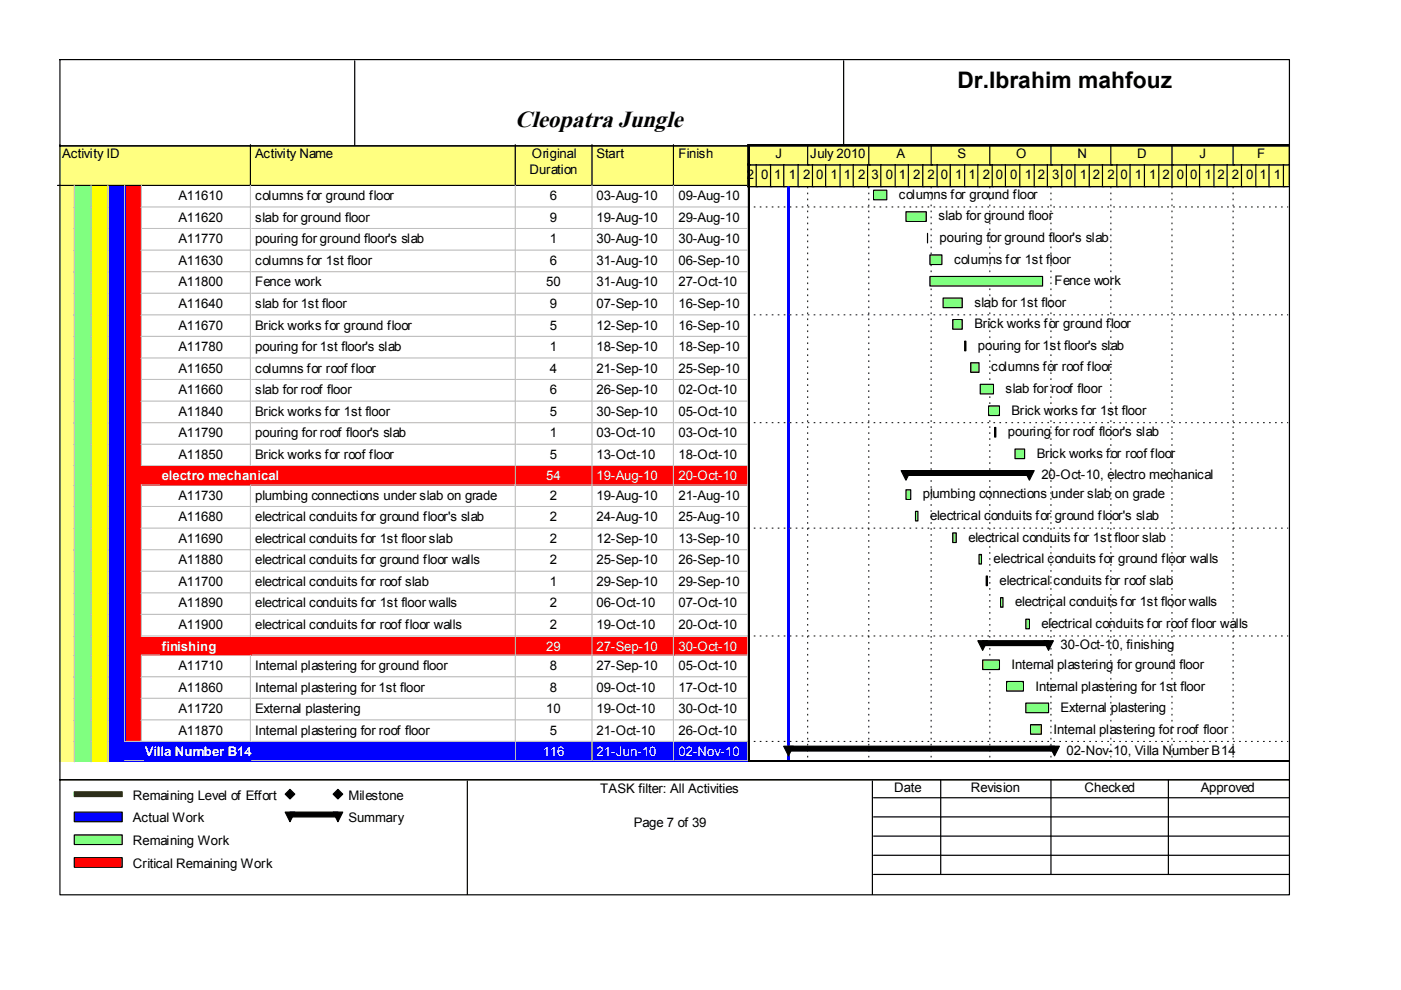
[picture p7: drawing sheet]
<svg xmlns="http://www.w3.org/2000/svg" width="297mm" height="210mm" viewBox="0 0 297 210" stroke-linecap="round" stroke-linejoin="round" font-family="sans-serif">
<defs><g id="words">
<text font-size="5" x="109.2" y="26.9">Cleopatra Jungle</text>
<text font-size="4.8" x="203" y="18.7">Dr.Ibrahim mahfouz</text>
<g font-size="2.8">
<text x="13.2" y="33.5">Activity ID</text>
<text x="54.1" y="33.5">Activity Name</text>
<text x="112.8" y="33.5">Original</text>
<text x="126.5" y="33.5">Start</text>
<text x="143.8" y="33.5">Finish</text>
<text x="164.4" y="33.5">J</text>
<text x="171.8" y="33.5">July 2010</text>
<text x="190.1" y="33.5">A</text>
<text x="203" y="33.5">S</text>
<text x="215.5" y="33.5">O</text>
<text x="228.4" y="33.5">N</text>
<text x="241.1" y="33.5">D</text>
<text x="254.3" y="33.5">J</text>
<text x="266.5" y="33.5">F</text>
<text x="112.3" y="36.8">Duration</text>
<text x="158.3" y="37.9">2</text>
<text x="161.4" y="37.9">0</text>
<text x="164.2" y="37.9">1</text>
<text x="167.2" y="37.9">1</text>
<text x="170.3" y="37.9">2</text>
<text x="173.1" y="37.9">0</text>
<text x="176.1" y="37.9">1</text>
<text x="178.9" y="37.9">1</text>
<text x="181.9" y="37.9">2</text>
<text x="184.7" y="37.9">3</text>
<text x="187.8" y="37.9">0</text>
<text x="190.6" y="37.9">1</text>
<text x="193.6" y="37.9">2</text>
<text x="196.7" y="37.9">2</text>
<text x="199.5" y="37.9">0</text>
<text x="202.5" y="37.9">1</text>
<text x="205.3" y="37.9">1</text>
<text x="208.4" y="37.9">2</text>
<text x="211.2" y="37.9">0</text>
<text x="214.2" y="37.9">0</text>
<text x="217.3" y="37.9">1</text>
<text x="220" y="37.9">2</text>
<text x="223.1" y="37.9">3</text>
<text x="225.9" y="37.9">0</text>
<text x="228.9" y="37.9">1</text>
<text x="231.7" y="37.9">2</text>
<text x="234.8" y="37.9">2</text>
<text x="237.6" y="37.9">0</text>
<text x="240.6" y="37.9">1</text>
<text x="243.7" y="37.9">1</text>
<text x="246.5" y="37.9">2</text>
<text x="249.5" y="37.9">0</text>
<text x="252.3" y="37.9">0</text>
<text x="255.4" y="37.9">1</text>
<text x="258.1" y="37.9">2</text>
<text x="261.2" y="37.9">2</text>
<text x="264.2" y="37.9">0</text>
<text x="267" y="37.9">1</text>
<text x="270.1" y="37.9">1</text>
<text x="37.8" y="42.4">A11610</text>
<text x="37.8" y="47">A11620</text>
<text x="54.1" y="42.4">columns for ground floor</text>
<text x="54.1" y="47">slab for ground floor</text>
<text x="116.6" y="42.4">6</text>
<text x="116.6" y="47">9</text>
<text x="126.5" y="42.4">03-Aug-10</text>
<text x="126.5" y="47">19-Aug-10</text>
<text x="143.8" y="42.4">09-Aug-10</text>
<text x="143.8" y="47">29-Aug-10</text>
<text x="190.6" y="42.2">columns for ground floor</text>
<text x="199" y="46.8">slab for ground floor</text>
<text x="37.8" y="51.6">A11770</text>
<text x="54.1" y="51.6">pouring for ground floor's slab</text>
<text x="116.6" y="51.6">1</text>
<text x="126.5" y="51.6">30-Aug-10</text>
<text x="143.8" y="51.6">30-Aug-10</text>
<text x="199.2" y="51.3">pouring for ground floor's slab</text>
<text x="37.8" y="56.1">A11630</text>
<text x="54.1" y="56.1">columns for 1st floor</text>
<text x="116.6" y="56.1">6</text>
<text x="126.5" y="56.1">31-Aug-10</text>
<text x="143.8" y="56.1">06-Sep-10</text>
<text x="202.3" y="55.9">columns for 1st floor</text>
<text x="37.8" y="60.7">A11800</text>
<text x="37.8" y="65.3">A11640</text>
<text x="54.1" y="60.7">Fence work</text>
<text x="54.1" y="65.3">slab for 1st floor</text>
<text x="115.8" y="60.7">50</text>
<text x="116.6" y="65.3">9</text>
<text x="126.5" y="60.7">31-Aug-10</text>
<text x="126.5" y="65.3">07-Sep-10</text>
<text x="143.8" y="60.7">27-Oct-10</text>
<text x="143.8" y="65.3">16-Sep-10</text>
<text x="206.6" y="65">slab for 1st floor</text>
<text x="223.6" y="60.5">Fence work</text>
<text x="37.8" y="69.9">A11670</text>
<text x="54.1" y="69.9">Brick works for ground floor</text>
<text x="116.6" y="69.9">5</text>
<text x="126.5" y="69.9">12-Sep-10</text>
<text x="143.8" y="69.9">16-Sep-10</text>
<text x="206.6" y="69.6">Brick works for ground floor</text>
<text x="37.8" y="74.4">A11780</text>
<text x="54.1" y="74.4">pouring for 1st floor's slab</text>
<text x="116.6" y="74.4">1</text>
<text x="126.5" y="74.4">18-Sep-10</text>
<text x="143.8" y="74.4">18-Sep-10</text>
<text x="207.3" y="74.2">pouring for 1st floor's slab</text>
<text x="37.8" y="79">A11650</text>
<text x="37.8" y="83.6">A11660</text>
<text x="54.1" y="79">columns for roof floor</text>
<text x="54.1" y="83.6">slab for roof floor</text>
<text x="116.6" y="79">4</text>
<text x="116.6" y="83.6">6</text>
<text x="126.5" y="79">21-Sep-10</text>
<text x="126.5" y="83.6">26-Sep-10</text>
<text x="143.8" y="79">25-Sep-10</text>
<text x="143.8" y="83.6">02-Oct-10</text>
<text x="210.1" y="78.8">columns for roof floor</text>
<text x="213.2" y="83.3">slab for roof floor</text>
<text x="37.8" y="88.2">A11840</text>
<text x="54.1" y="88.2">Brick works for 1st floor</text>
<text x="116.6" y="88.2">5</text>
<text x="126.5" y="88.2">30-Sep-10</text>
<text x="143.8" y="88.2">05-Oct-10</text>
<text x="214.5" y="87.9">Brick works for 1st floor</text>
<text x="37.8" y="92.7">A11790</text>
<text x="54.1" y="92.7">pouring for roof floor's slab</text>
<text x="116.6" y="92.7">1</text>
<text x="126.5" y="92.7">03-Oct-10</text>
<text x="143.8" y="92.7">03-Oct-10</text>
<text x="213.7" y="92.5">pouring for roof floor's slab</text>
<text x="37.8" y="97.3">A11850</text>
<text x="54.1" y="97.3">Brick works for roof floor</text>
<text x="116.6" y="97.3">5</text>
<text x="126.5" y="97.3">13-Oct-10</text>
<text x="143.8" y="97.3">18-Oct-10</text>
<text x="219.8" y="97">Brick works for roof floor</text>
<text x="220.8" y="101.6">20-Oct-10, electro mechanical</text>
<text x="37.8" y="105.9">A11730</text>
<text x="54.1" y="105.9">plumbing connections under slab on grade</text>
<text x="116.6" y="105.9">2</text>
<text x="126.5" y="105.9">19-Aug-10</text>
<text x="143.8" y="105.9">21-Aug-10</text>
<text x="195.7" y="105.7">plumbing connections under slab on grade</text>
<text x="37.8" y="110.5">A11680</text>
<text x="54.1" y="110.5">electrical conduits for ground floor's slab</text>
<text x="116.6" y="110.5">2</text>
<text x="126.5" y="110.5">24-Aug-10</text>
<text x="143.8" y="110.5">25-Aug-10</text>
<text x="197.2" y="110.3">electrical conduits for ground floor's slab</text>
<text x="37.8" y="115.1">A11690</text>
<text x="37.8" y="119.6">A11880</text>
<text x="54.1" y="115.1">electrical conduits for 1st floor slab</text>
<text x="54.1" y="119.6">electrical conduits for ground floor walls</text>
<text x="116.6" y="115.1">2</text>
<text x="116.6" y="119.6">2</text>
<text x="126.5" y="115.1">12-Sep-10</text>
<text x="126.5" y="119.6">25-Sep-10</text>
<text x="143.8" y="115.1">13-Sep-10</text>
<text x="143.8" y="119.6">26-Sep-10</text>
<text x="205.3" y="114.8">electrical conduits for 1st floor slab</text>
<text x="210.7" y="119.4">electrical conduits for ground floor walls</text>
<text x="37.8" y="124.2">A11700</text>
<text x="54.1" y="124.2">electrical conduits for roof slab</text>
<text x="116.6" y="124.2">1</text>
<text x="126.5" y="124.2">29-Sep-10</text>
<text x="143.8" y="124.2">29-Sep-10</text>
<text x="211.9" y="124">electrical conduits for roof slab</text>
<text x="37.8" y="128.8">A11890</text>
<text x="54.1" y="128.8">electrical conduits for 1st floor walls</text>
<text x="116.6" y="128.8">2</text>
<text x="126.5" y="128.8">06-Oct-10</text>
<text x="143.8" y="128.8">07-Oct-10</text>
<text x="215.2" y="128.5">electrical conduits for 1st floor walls</text>
<text x="37.8" y="133.4">A11900</text>
<text x="54.1" y="133.4">electrical conduits for roof floor walls</text>
<text x="116.6" y="133.4">2</text>
<text x="126.5" y="133.4">19-Oct-10</text>
<text x="143.8" y="133.4">20-Oct-10</text>
<text x="220.8" y="133.1">electrical conduits for roof floor walls</text>
<text x="224.9" y="137.7">30-Oct-10, finishing</text>
<text x="37.8" y="142.1">A11710</text>
<text x="54.1" y="142.1">Internal plastering for ground floor</text>
<text x="116.6" y="142.1">8</text>
<text x="126.5" y="142.1">27-Sep-10</text>
<text x="143.8" y="142.1">05-Oct-10</text>
<text x="214.5" y="141.8">Internal plastering for ground floor</text>
<text x="37.8" y="146.7">A11860</text>
<text x="54.1" y="146.7">Internal plastering for 1st floor</text>
<text x="116.6" y="146.7">8</text>
<text x="126.5" y="146.7">09-Oct-10</text>
<text x="143.8" y="146.7">17-Oct-10</text>
<text x="219.5" y="146.4">Internal plastering for 1st floor</text>
<text x="37.8" y="151.2">A11720</text>
<text x="37.8" y="155.8">A11870</text>
<text x="54.1" y="151.2">External plastering</text>
<text x="54.1" y="155.8">Internal plastering for roof floor</text>
<text x="115.8" y="151.2">10</text>
<text x="116.6" y="155.8">5</text>
<text x="126.5" y="151.2">19-Oct-10</text>
<text x="126.5" y="155.8">21-Oct-10</text>
<text x="143.8" y="151.2">30-Oct-10</text>
<text x="143.8" y="155.8">26-Oct-10</text>
<text x="223.4" y="155.5">Internal plastering for roof floor</text>
<text x="224.9" y="151">External plastering</text>
<text x="226.1" y="160.1">02-Nov-10, Villa Number B14</text>
<text x="189.6" y="168">Date</text>
<text x="205.8" y="168">Revision</text>
<text x="230" y="168">Checked</text>
<text x="254.6" y="168">Approved</text>
<text x="28.2" y="169.5">Remaining Level of Effort</text>
<text x="73.9" y="169.5">Milestone</text>
<text x="127.3" y="168.2">TASK filter: All Activities</text>
<text x="28.2" y="174.3">Actual Work</text>
<text x="28.2" y="179.2">Remaining Work</text>
<text x="73.9" y="174.3">Summary</text>
<text x="134.4" y="175.3">Page 7 of 39</text>
<text x="28.2" y="184">Critical Remaining Work</text>
</g>
<g font-size="2.8" fill="#fff">
<text x="34.3" y="101.9">electro mechanical</text>
<text x="115.8" y="101.9">54</text>
<text x="126.5" y="101.9">19-Aug-10</text>
<text x="143.8" y="101.9">20-Oct-10</text>
<text x="34.3" y="137.9">finishing</text>
<text x="115.8" y="137.9">29</text>
<text x="126.5" y="137.9">27-Sep-10</text>
<text x="143.8" y="137.9">30-Oct-10</text>
<text x="30.7" y="160.4">Villa Number B14</text>
<text x="115.1" y="160.4">116</text>
<text x="126.5" y="160.4">21-Jun-10</text>
<text x="143.8" y="160.4">02-Nov-10</text>
</g>
</g></defs>
<path d="M12.4 30.7h40.9v8.9h-40.9z" fill="#ffff80"/>
<path d="M53.1 30.7v8.6h-40.9" fill="none" stroke="#000" stroke-width=".25"/>
<path d="M53.3 30.7h56.2v8.9h-56.2z" fill="#ffff80"/>
<path d="M109.3 30.7v8.6h-56.2" fill="none" stroke="#000" stroke-width=".25"/>
<path d="M109.5 30.7h16.2v8.9h-16.2z" fill="#ffff80"/>
<path d="M125.5 30.7v8.6h-16.2" fill="none" stroke="#000" stroke-width=".25"/>
<path d="M125.7 30.7h17.3v8.9h-17.3z" fill="#ffff80"/>
<path d="M142.8 30.7v8.6h-17.3" fill="none" stroke="#000" stroke-width=".25"/>
<path d="M143 30.7h15.8v8.9h-15.8z" fill="#ffff80"/>
<path d="M158.5 30.7v8.6h-15.7" fill="none" stroke="#000" stroke-width=".25"/>
<path d="M12.4 39.6h3.6v4.5h-3.6z" fill="#ffff80"/>
<path d="M15.8 39.3v4.8" fill="none" stroke="#c0c0c0" stroke-width=".25"/>
<path d="M16 39.6h3.6v4.5h-3.6z" fill="#80ff80"/>
<path d="M19.3 39.3v4.8" fill="none" stroke="#c0c0c0" stroke-width=".25"/>
<path d="M19.6 39.6h3.5v4.5h-3.5z" fill="#ff0"/>
<path d="M22.9 39.3v4.8" fill="none" stroke="#c0c0c0" stroke-width=".25"/>
<path d="M23.1 39.6h3.6v4.5h-3.6z" fill="#00f"/>
<path d="M26.4 39.3v4.8" fill="none" stroke="#c0c0c0" stroke-width=".25"/>
<path d="M26.7 39.6h3.5v4.5h-3.5z" fill="#f00"/>
<path d="M30 39.3v4.8" fill="none" stroke="#c0c0c0" stroke-width=".25"/>
<path d="M30.2 39.6h23.1v4.5h-23.1z" fill="#fff"/>
<path d="M53.1 39.3v4.8M30 43.9h23.4" fill="none" stroke="#c0c0c0" stroke-width=".25"/>
<g fill="#fff">
<path d="M53.3 39.6h56.2v4.5h-56.2z"/>
<path d="M53.8 39.8h54.9v4.1h-54.9z"/>
</g>
<path d="M109.3 39.3v4.6h-55.9" fill="none" stroke="#c0c0c0" stroke-width=".25"/>
<g fill="#fff">
<path d="M109.5 39.6h16.2v4.5h-16.2z"/>
<path d="M110 39.8h15v4.1h-15z"/>
</g>
<path d="M125.5 39.3v4.6h-16" fill="none" stroke="#c0c0c0" stroke-width=".25"/>
<g fill="#fff">
<path d="M125.7 39.6h17.3v4.5h-17.3z"/>
<path d="M126.2 39.8h16v4.1h-16z"/>
</g>
<path d="M142.8 39.3v4.6h-17" fill="none" stroke="#c0c0c0" stroke-width=".25"/>
<g fill="#fff">
<path d="M143 39.6h15.8v4.5h-15.8z"/>
<path d="M143.5 39.8h14.6v4.1h-14.6z"/>
</g>
<path d="M158.5 39.3v4.6h-15.5" fill="none" stroke="#c0c0c0" stroke-width=".25"/>
<path d="M12.4 44.1h3.6v4.6h-3.6z" fill="#ffff80"/>
<path d="M15.8 43.9v4.8" fill="none" stroke="#c0c0c0" stroke-width=".25"/>
<path d="M16 44.1h3.6v4.6h-3.6z" fill="#80ff80"/>
<path d="M19.3 43.9v4.8" fill="none" stroke="#c0c0c0" stroke-width=".25"/>
<path d="M19.6 44.1h3.5v4.6h-3.5z" fill="#ff0"/>
<path d="M22.9 43.9v4.8" fill="none" stroke="#c0c0c0" stroke-width=".25"/>
<path d="M23.1 44.1h3.6v4.6h-3.6z" fill="#00f"/>
<path d="M26.4 43.9v4.8" fill="none" stroke="#c0c0c0" stroke-width=".25"/>
<path d="M26.7 44.1h3.5v4.6h-3.5z" fill="#f00"/>
<path d="M30 43.9v4.8" fill="none" stroke="#c0c0c0" stroke-width=".25"/>
<path d="M30.2 44.1h23.1v4.6h-23.1z" fill="#fff"/>
<path d="M30 48.5h23.4M53.1 43.9v4.8" fill="none" stroke="#c0c0c0" stroke-width=".25"/>
<g fill="#fff">
<path d="M53.3 44.1h56.2v4.6h-56.2z"/>
<path d="M53.8 44.4h54.9v4h-54.9z"/>
</g>
<path d="M109.3 43.9v4.6h-55.9" fill="none" stroke="#c0c0c0" stroke-width=".25"/>
<g fill="#fff">
<path d="M109.5 44.1h16.2v4.6h-16.2z"/>
<path d="M110 44.4h15v4h-15z"/>
</g>
<path d="M125.5 43.9v4.6h-16" fill="none" stroke="#c0c0c0" stroke-width=".25"/>
<g fill="#fff">
<path d="M125.7 44.1h17.3v4.6h-17.3z"/>
<path d="M126.2 44.4h16v4h-16z"/>
</g>
<path d="M142.8 43.9v4.6h-17" fill="none" stroke="#c0c0c0" stroke-width=".25"/>
<g fill="#fff">
<path d="M143 44.1h15.8v4.6h-15.8z"/>
<path d="M143.5 44.4h14.6v4h-14.6z"/>
</g>
<path d="M158.5 43.9v4.6h-15.5" fill="none" stroke="#c0c0c0" stroke-width=".25"/>
<path d="M12.4 48.7h3.6v4.6h-3.6z" fill="#ffff80"/>
<path d="M15.8 48.5v4.8" fill="none" stroke="#c0c0c0" stroke-width=".25"/>
<path d="M16 48.7h3.6v4.6h-3.6z" fill="#80ff80"/>
<path d="M19.3 48.5v4.8" fill="none" stroke="#c0c0c0" stroke-width=".25"/>
<path d="M19.6 48.7h3.5v4.6h-3.5z" fill="#ff0"/>
<path d="M22.9 48.5v4.8" fill="none" stroke="#c0c0c0" stroke-width=".25"/>
<path d="M23.1 48.7h3.6v4.6h-3.6z" fill="#00f"/>
<path d="M26.4 48.5v4.8" fill="none" stroke="#c0c0c0" stroke-width=".25"/>
<path d="M26.7 48.7h3.5v4.6h-3.5z" fill="#f00"/>
<path d="M30 48.5v4.8" fill="none" stroke="#c0c0c0" stroke-width=".25"/>
<path d="M30.2 48.7h23.1v4.6h-23.1z" fill="#fff"/>
<path d="M30 53h23.4M53.1 48.5v4.8" fill="none" stroke="#c0c0c0" stroke-width=".25"/>
<g fill="#fff">
<path d="M53.3 48.7h56.2v4.6h-56.2z"/>
<path d="M53.8 49h54.9v4h-54.9z"/>
</g>
<path d="M109.3 48.5v4.5h-55.9" fill="none" stroke="#c0c0c0" stroke-width=".25"/>
<g fill="#fff">
<path d="M109.5 48.7h16.2v4.6h-16.2z"/>
<path d="M110 49h15v4h-15z"/>
</g>
<path d="M125.5 48.5v4.5h-16" fill="none" stroke="#c0c0c0" stroke-width=".25"/>
<g fill="#fff">
<path d="M125.7 48.7h17.3v4.6h-17.3z"/>
<path d="M126.2 49h16v4h-16z"/>
</g>
<path d="M142.8 48.5v4.5h-17" fill="none" stroke="#c0c0c0" stroke-width=".25"/>
<g fill="#fff">
<path d="M143 48.7h15.8v4.6h-15.8z"/>
<path d="M143.5 49h14.6v4h-14.6z"/>
</g>
<path d="M158.5 48.5v4.5h-15.5" fill="none" stroke="#c0c0c0" stroke-width=".25"/>
<path d="M12.4 53.3h3.6v4.5h-3.6z" fill="#ffff80"/>
<path d="M15.8 53v4.9" fill="none" stroke="#c0c0c0" stroke-width=".25"/>
<path d="M16 53.3h3.6v4.5h-3.6z" fill="#80ff80"/>
<path d="M19.3 53v4.9" fill="none" stroke="#c0c0c0" stroke-width=".25"/>
<path d="M19.6 53.3h3.5v4.5h-3.5z" fill="#ff0"/>
<path d="M22.9 53v4.9" fill="none" stroke="#c0c0c0" stroke-width=".25"/>
<path d="M23.1 53.3h3.6v4.5h-3.6z" fill="#00f"/>
<path d="M26.4 53v4.9" fill="none" stroke="#c0c0c0" stroke-width=".25"/>
<path d="M26.7 53.3h3.5v4.5h-3.5z" fill="#f00"/>
<path d="M30 53v4.9" fill="none" stroke="#c0c0c0" stroke-width=".25"/>
<path d="M30.2 53.3h23.1v4.5h-23.1z" fill="#fff"/>
<path d="M30 57.6h23.4M53.1 53v4.9" fill="none" stroke="#c0c0c0" stroke-width=".25"/>
<g fill="#fff">
<path d="M53.3 53.3h56.2v4.5h-56.2z"/>
<path d="M53.8 53.5h54.9v4.1h-54.9z"/>
</g>
<path d="M109.3 53v4.6h-55.9" fill="none" stroke="#c0c0c0" stroke-width=".25"/>
<g fill="#fff">
<path d="M109.5 53.3h16.2v4.5h-16.2z"/>
<path d="M110 53.5h15v4.1h-15z"/>
</g>
<path d="M125.5 53v4.6h-16" fill="none" stroke="#c0c0c0" stroke-width=".25"/>
<g fill="#fff">
<path d="M125.7 53.3h17.3v4.5h-17.3z"/>
<path d="M126.2 53.5h16v4.1h-16z"/>
</g>
<path d="M142.8 53v4.6h-17" fill="none" stroke="#c0c0c0" stroke-width=".25"/>
<g fill="#fff">
<path d="M143 53.3h15.8v4.5h-15.8z"/>
<path d="M143.5 53.5h14.6v4.1h-14.6z"/>
</g>
<path d="M158.5 53v4.6h-15.5" fill="none" stroke="#c0c0c0" stroke-width=".25"/>
<path d="M12.4 57.8h3.6v4.6h-3.6z" fill="#ffff80"/>
<path d="M15.8 57.6v4.8" fill="none" stroke="#c0c0c0" stroke-width=".25"/>
<path d="M16 57.8h3.6v4.6h-3.6z" fill="#80ff80"/>
<path d="M19.3 57.6v4.8" fill="none" stroke="#c0c0c0" stroke-width=".25"/>
<path d="M19.6 57.8h3.5v4.6h-3.5z" fill="#ff0"/>
<path d="M22.9 57.6v4.8" fill="none" stroke="#c0c0c0" stroke-width=".25"/>
<path d="M23.1 57.8h3.6v4.6h-3.6z" fill="#00f"/>
<path d="M26.4 57.6v4.8" fill="none" stroke="#c0c0c0" stroke-width=".25"/>
<path d="M26.7 57.8h3.5v4.6h-3.5z" fill="#f00"/>
<path d="M30 57.6v4.8" fill="none" stroke="#c0c0c0" stroke-width=".25"/>
<path d="M30.2 57.8h23.1v4.6h-23.1z" fill="#fff"/>
<path d="M53.1 57.6v4.8M30 62.2h23.4" fill="none" stroke="#c0c0c0" stroke-width=".25"/>
<g fill="#fff">
<path d="M53.3 57.8h56.2v4.6h-56.2z"/>
<path d="M53.8 58.1h54.9v4.1h-54.9z"/>
</g>
<path d="M109.3 57.6v4.6h-55.9" fill="none" stroke="#c0c0c0" stroke-width=".25"/>
<g fill="#fff">
<path d="M109.5 57.8h16.2v4.6h-16.2z"/>
<path d="M110 58.1h15v4.1h-15z"/>
</g>
<path d="M125.5 57.6v4.6h-16" fill="none" stroke="#c0c0c0" stroke-width=".25"/>
<g fill="#fff">
<path d="M125.7 57.8h17.3v4.6h-17.3z"/>
<path d="M126.2 58.1h16v4.1h-16z"/>
</g>
<path d="M142.8 57.6v4.6h-17" fill="none" stroke="#c0c0c0" stroke-width=".25"/>
<g fill="#fff">
<path d="M143 57.8h15.8v4.6h-15.8z"/>
<path d="M143.5 58.1h14.6v4.1h-14.6z"/>
</g>
<path d="M158.5 57.6v4.6h-15.5" fill="none" stroke="#c0c0c0" stroke-width=".25"/>
<path d="M12.4 62.4h3.6v4.6h-3.6z" fill="#ffff80"/>
<path d="M15.8 62.2v4.8" fill="none" stroke="#c0c0c0" stroke-width=".25"/>
<path d="M16 62.4h3.6v4.6h-3.6z" fill="#80ff80"/>
<path d="M19.3 62.2v4.8" fill="none" stroke="#c0c0c0" stroke-width=".25"/>
<path d="M19.6 62.4h3.5v4.6h-3.5z" fill="#ff0"/>
<path d="M22.9 62.2v4.8" fill="none" stroke="#c0c0c0" stroke-width=".25"/>
<path d="M23.1 62.4h3.6v4.6h-3.6z" fill="#00f"/>
<path d="M26.4 62.2v4.8" fill="none" stroke="#c0c0c0" stroke-width=".25"/>
<path d="M26.7 62.4h3.5v4.6h-3.5z" fill="#f00"/>
<path d="M30 62.2v4.8" fill="none" stroke="#c0c0c0" stroke-width=".25"/>
<path d="M30.2 62.4h23.1v4.6h-23.1z" fill="#fff"/>
<path d="M30 66.8h23.4M53.1 62.2v4.8" fill="none" stroke="#c0c0c0" stroke-width=".25"/>
<g fill="#fff">
<path d="M53.3 62.4h56.2v4.6h-56.2z"/>
<path d="M53.8 62.7h54.9v4h-54.9z"/>
</g>
<path d="M109.3 62.2v4.6h-55.9" fill="none" stroke="#c0c0c0" stroke-width=".25"/>
<g fill="#fff">
<path d="M109.5 62.4h16.2v4.6h-16.2z"/>
<path d="M110 62.7h15v4h-15z"/>
</g>
<path d="M125.5 62.2v4.6h-16" fill="none" stroke="#c0c0c0" stroke-width=".25"/>
<g fill="#fff">
<path d="M125.7 62.4h17.3v4.6h-17.3z"/>
<path d="M126.2 62.7h16v4h-16z"/>
</g>
<path d="M142.8 62.2v4.6h-17" fill="none" stroke="#c0c0c0" stroke-width=".25"/>
<g fill="#fff">
<path d="M143 62.4h15.8v4.6h-15.8z"/>
<path d="M143.5 62.7h14.6v4h-14.6z"/>
</g>
<path d="M158.5 62.2v4.6h-15.5" fill="none" stroke="#c0c0c0" stroke-width=".25"/>
<path d="M12.4 67h3.6v4.6h-3.6z" fill="#ffff80"/>
<path d="M15.8 66.8v4.8" fill="none" stroke="#c0c0c0" stroke-width=".25"/>
<path d="M16 67h3.6v4.6h-3.6z" fill="#80ff80"/>
<path d="M19.3 66.8v4.8" fill="none" stroke="#c0c0c0" stroke-width=".25"/>
<path d="M19.6 67h3.5v4.6h-3.5z" fill="#ff0"/>
<path d="M22.9 66.8v4.8" fill="none" stroke="#c0c0c0" stroke-width=".25"/>
<path d="M23.1 67h3.6v4.6h-3.6z" fill="#00f"/>
<path d="M26.4 66.8v4.8" fill="none" stroke="#c0c0c0" stroke-width=".25"/>
<path d="M26.7 67h3.5v4.6h-3.5z" fill="#f00"/>
<path d="M30 66.8v4.8" fill="none" stroke="#c0c0c0" stroke-width=".25"/>
<path d="M30.2 67h23.1v4.6h-23.1z" fill="#fff"/>
<path d="M30 71.3h23.4M53.1 66.8v4.8" fill="none" stroke="#c0c0c0" stroke-width=".25"/>
<g fill="#fff">
<path d="M53.3 67h56.2v4.6h-56.2z"/>
<path d="M53.8 67.2h54.9v4.1h-54.9z"/>
</g>
<path d="M109.3 66.8v4.5h-55.9" fill="none" stroke="#c0c0c0" stroke-width=".25"/>
<g fill="#fff">
<path d="M109.5 67h16.2v4.6h-16.2z"/>
<path d="M110 67.2h15v4.1h-15z"/>
</g>
<path d="M125.5 66.8v4.5h-16" fill="none" stroke="#c0c0c0" stroke-width=".25"/>
<g fill="#fff">
<path d="M125.7 67h17.3v4.6h-17.3z"/>
<path d="M126.2 67.2h16v4.1h-16z"/>
</g>
<path d="M142.8 66.8v4.5h-17" fill="none" stroke="#c0c0c0" stroke-width=".25"/>
<g fill="#fff">
<path d="M143 67h15.8v4.6h-15.8z"/>
<path d="M143.5 67.2h14.6v4.1h-14.6z"/>
</g>
<path d="M158.5 66.8v4.5h-15.5" fill="none" stroke="#c0c0c0" stroke-width=".25"/>
<path d="M12.4 71.6h3.6v4.5h-3.6z" fill="#ffff80"/>
<path d="M15.8 71.3v4.9" fill="none" stroke="#c0c0c0" stroke-width=".25"/>
<path d="M16 71.6h3.6v4.5h-3.6z" fill="#80ff80"/>
<path d="M19.3 71.3v4.9" fill="none" stroke="#c0c0c0" stroke-width=".25"/>
<path d="M19.6 71.6h3.5v4.5h-3.5z" fill="#ff0"/>
<path d="M22.9 71.3v4.9" fill="none" stroke="#c0c0c0" stroke-width=".25"/>
<path d="M23.1 71.6h3.6v4.5h-3.6z" fill="#00f"/>
<path d="M26.4 71.3v4.9" fill="none" stroke="#c0c0c0" stroke-width=".25"/>
<path d="M26.7 71.6h3.5v4.5h-3.5z" fill="#f00"/>
<path d="M30 71.3v4.9" fill="none" stroke="#c0c0c0" stroke-width=".25"/>
<path d="M30.2 71.6h23.1v4.5h-23.1z" fill="#fff"/>
<path d="M30 75.9h23.4M53.1 71.3v4.9" fill="none" stroke="#c0c0c0" stroke-width=".25"/>
<g fill="#fff">
<path d="M53.3 71.6h56.2v4.5h-56.2z"/>
<path d="M53.8 71.8h54.9v4.1h-54.9z"/>
</g>
<path d="M109.3 71.3v4.6h-55.9" fill="none" stroke="#c0c0c0" stroke-width=".25"/>
<g fill="#fff">
<path d="M109.5 71.6h16.2v4.5h-16.2z"/>
<path d="M110 71.8h15v4.1h-15z"/>
</g>
<path d="M125.5 71.3v4.6h-16" fill="none" stroke="#c0c0c0" stroke-width=".25"/>
<g fill="#fff">
<path d="M125.7 71.6h17.3v4.5h-17.3z"/>
<path d="M126.2 71.8h16v4.1h-16z"/>
</g>
<path d="M142.8 71.3v4.6h-17" fill="none" stroke="#c0c0c0" stroke-width=".25"/>
<g fill="#fff">
<path d="M143 71.6h15.8v4.5h-15.8z"/>
<path d="M143.5 71.8h14.6v4.1h-14.6z"/>
</g>
<path d="M158.5 71.3v4.6h-15.5" fill="none" stroke="#c0c0c0" stroke-width=".25"/>
<path d="M12.4 76.1h3.6v4.6h-3.6z" fill="#ffff80"/>
<path d="M15.8 75.9v4.8" fill="none" stroke="#c0c0c0" stroke-width=".25"/>
<path d="M16 76.1h3.6v4.6h-3.6z" fill="#80ff80"/>
<path d="M19.3 75.9v4.8" fill="none" stroke="#c0c0c0" stroke-width=".25"/>
<path d="M19.6 76.1h3.5v4.6h-3.5z" fill="#ff0"/>
<path d="M22.9 75.9v4.8" fill="none" stroke="#c0c0c0" stroke-width=".25"/>
<path d="M23.1 76.1h3.6v4.6h-3.6z" fill="#00f"/>
<path d="M26.4 75.9v4.8" fill="none" stroke="#c0c0c0" stroke-width=".25"/>
<path d="M26.7 76.1h3.5v4.6h-3.5z" fill="#f00"/>
<path d="M30 75.9v4.8" fill="none" stroke="#c0c0c0" stroke-width=".25"/>
<path d="M30.2 76.1h23.1v4.6h-23.1z" fill="#fff"/>
<path d="M53.1 75.9v4.8M30 80.5h23.4" fill="none" stroke="#c0c0c0" stroke-width=".25"/>
<g fill="#fff">
<path d="M53.3 76.1h56.2v4.6h-56.2z"/>
<path d="M53.8 76.4h54.9v4h-54.9z"/>
</g>
<path d="M109.3 75.9v4.6h-55.9" fill="none" stroke="#c0c0c0" stroke-width=".25"/>
<g fill="#fff">
<path d="M109.5 76.1h16.2v4.6h-16.2z"/>
<path d="M110 76.4h15v4h-15z"/>
</g>
<path d="M125.5 75.9v4.6h-16" fill="none" stroke="#c0c0c0" stroke-width=".25"/>
<g fill="#fff">
<path d="M125.7 76.1h17.3v4.6h-17.3z"/>
<path d="M126.2 76.4h16v4h-16z"/>
</g>
<path d="M142.8 75.9v4.6h-17" fill="none" stroke="#c0c0c0" stroke-width=".25"/>
<g fill="#fff">
<path d="M143 76.1h15.8v4.6h-15.8z"/>
<path d="M143.5 76.4h14.6v4h-14.6z"/>
</g>
<path d="M158.5 75.9v4.6h-15.5" fill="none" stroke="#c0c0c0" stroke-width=".25"/>
<path d="M12.4 80.7h3.6v4.6h-3.6z" fill="#ffff80"/>
<path d="M15.8 80.5v4.8" fill="none" stroke="#c0c0c0" stroke-width=".25"/>
<path d="M16 80.7h3.6v4.6h-3.6z" fill="#80ff80"/>
<path d="M19.3 80.5v4.8" fill="none" stroke="#c0c0c0" stroke-width=".25"/>
<path d="M19.6 80.7h3.5v4.6h-3.5z" fill="#ff0"/>
<path d="M22.9 80.5v4.8" fill="none" stroke="#c0c0c0" stroke-width=".25"/>
<path d="M23.1 80.7h3.6v4.6h-3.6z" fill="#00f"/>
<path d="M26.4 80.5v4.8" fill="none" stroke="#c0c0c0" stroke-width=".25"/>
<path d="M26.7 80.7h3.5v4.6h-3.5z" fill="#f00"/>
<path d="M30 80.5v4.8" fill="none" stroke="#c0c0c0" stroke-width=".25"/>
<path d="M30.2 80.7h23.1v4.6h-23.1z" fill="#fff"/>
<path d="M30 85h23.4M53.1 80.5v4.8" fill="none" stroke="#c0c0c0" stroke-width=".25"/>
<g fill="#fff">
<path d="M53.3 80.7h56.2v4.6h-56.2z"/>
<path d="M53.8 81h54.9v4h-54.9z"/>
</g>
<path d="M109.3 80.5v4.5h-55.9" fill="none" stroke="#c0c0c0" stroke-width=".25"/>
<g fill="#fff">
<path d="M109.5 80.7h16.2v4.6h-16.2z"/>
<path d="M110 81h15v4h-15z"/>
</g>
<path d="M125.5 80.5v4.5h-16" fill="none" stroke="#c0c0c0" stroke-width=".25"/>
<g fill="#fff">
<path d="M125.7 80.7h17.3v4.6h-17.3z"/>
<path d="M126.2 81h16v4h-16z"/>
</g>
<path d="M142.8 80.5v4.5h-17" fill="none" stroke="#c0c0c0" stroke-width=".25"/>
<g fill="#fff">
<path d="M143 80.7h15.8v4.6h-15.8z"/>
<path d="M143.5 81h14.6v4h-14.6z"/>
</g>
<path d="M158.5 80.5v4.5h-15.5" fill="none" stroke="#c0c0c0" stroke-width=".25"/>
<path d="M12.4 85.3h3.6v4.5h-3.6z" fill="#ffff80"/>
<path d="M15.8 85v4.9" fill="none" stroke="#c0c0c0" stroke-width=".25"/>
<path d="M16 85.3h3.6v4.5h-3.6z" fill="#80ff80"/>
<path d="M19.3 85v4.9" fill="none" stroke="#c0c0c0" stroke-width=".25"/>
<path d="M19.6 85.3h3.5v4.5h-3.5z" fill="#ff0"/>
<path d="M22.9 85v4.9" fill="none" stroke="#c0c0c0" stroke-width=".25"/>
<path d="M23.1 85.3h3.6v4.5h-3.6z" fill="#00f"/>
<path d="M26.4 85v4.9" fill="none" stroke="#c0c0c0" stroke-width=".25"/>
<path d="M26.7 85.3h3.5v4.5h-3.5z" fill="#f00"/>
<path d="M30 85v4.9" fill="none" stroke="#c0c0c0" stroke-width=".25"/>
<path d="M30.2 85.3h23.1v4.5h-23.1z" fill="#fff"/>
<path d="M30 89.6h23.4M53.1 85v4.9" fill="none" stroke="#c0c0c0" stroke-width=".25"/>
<g fill="#fff">
<path d="M53.3 85.3h56.2v4.5h-56.2z"/>
<path d="M53.8 85.5h54.9v4.1h-54.9z"/>
</g>
<path d="M109.3 85v4.6h-55.9" fill="none" stroke="#c0c0c0" stroke-width=".25"/>
<g fill="#fff">
<path d="M109.5 85.3h16.2v4.5h-16.2z"/>
<path d="M110 85.5h15v4.1h-15z"/>
</g>
<path d="M125.5 85v4.6h-16" fill="none" stroke="#c0c0c0" stroke-width=".25"/>
<g fill="#fff">
<path d="M125.7 85.3h17.3v4.5h-17.3z"/>
<path d="M126.2 85.5h16v4.1h-16z"/>
</g>
<path d="M142.8 85v4.6h-17" fill="none" stroke="#c0c0c0" stroke-width=".25"/>
<g fill="#fff">
<path d="M143 85.3h15.8v4.5h-15.8z"/>
<path d="M143.5 85.5h14.6v4.1h-14.6z"/>
</g>
<path d="M158.5 85v4.6h-15.5" fill="none" stroke="#c0c0c0" stroke-width=".25"/>
<path d="M12.4 89.8h3.6v4.6h-3.6z" fill="#ffff80"/>
<path d="M15.8 89.6v4.8" fill="none" stroke="#c0c0c0" stroke-width=".25"/>
<path d="M16 89.8h3.6v4.6h-3.6z" fill="#80ff80"/>
<path d="M19.3 89.6v4.8" fill="none" stroke="#c0c0c0" stroke-width=".25"/>
<path d="M19.6 89.8h3.5v4.6h-3.5z" fill="#ff0"/>
<path d="M22.9 89.6v4.8" fill="none" stroke="#c0c0c0" stroke-width=".25"/>
<path d="M23.1 89.8h3.6v4.6h-3.6z" fill="#00f"/>
<path d="M26.4 89.6v4.8" fill="none" stroke="#c0c0c0" stroke-width=".25"/>
<path d="M26.7 89.8h3.5v4.6h-3.5z" fill="#f00"/>
<path d="M30 89.6v4.8" fill="none" stroke="#c0c0c0" stroke-width=".25"/>
<path d="M30.2 89.8h23.1v4.6h-23.1z" fill="#fff"/>
<path d="M30 94.2h23.4M53.1 89.6v4.8" fill="none" stroke="#c0c0c0" stroke-width=".25"/>
<g fill="#fff">
<path d="M53.3 89.8h56.2v4.6h-56.2z"/>
<path d="M53.8 90.1h54.9v4.1h-54.9z"/>
</g>
<path d="M109.3 89.6v4.6h-55.9" fill="none" stroke="#c0c0c0" stroke-width=".25"/>
<g fill="#fff">
<path d="M109.5 89.8h16.2v4.6h-16.2z"/>
<path d="M110 90.1h15v4.1h-15z"/>
</g>
<path d="M125.5 89.6v4.6h-16" fill="none" stroke="#c0c0c0" stroke-width=".25"/>
<g fill="#fff">
<path d="M125.7 89.8h17.3v4.6h-17.3z"/>
<path d="M126.2 90.1h16v4.1h-16z"/>
</g>
<path d="M142.8 89.6v4.6h-17" fill="none" stroke="#c0c0c0" stroke-width=".25"/>
<g fill="#fff">
<path d="M143 89.8h15.8v4.6h-15.8z"/>
<path d="M143.5 90.1h14.6v4.1h-14.6z"/>
</g>
<path d="M158.5 89.6v4.6h-15.5" fill="none" stroke="#c0c0c0" stroke-width=".25"/>
<path d="M12.4 94.4h3.6v4.6h-3.6z" fill="#ffff80"/>
<path d="M15.8 94.2v4.8" fill="none" stroke="#c0c0c0" stroke-width=".25"/>
<path d="M16 94.4h3.6v4.6h-3.6z" fill="#80ff80"/>
<path d="M19.3 94.2v4.8" fill="none" stroke="#c0c0c0" stroke-width=".25"/>
<path d="M19.6 94.4h3.5v4.6h-3.5z" fill="#ff0"/>
<path d="M22.9 94.2v4.8" fill="none" stroke="#c0c0c0" stroke-width=".25"/>
<path d="M23.1 94.4h3.6v4.6h-3.6z" fill="#00f"/>
<path d="M26.4 94.2v4.8" fill="none" stroke="#c0c0c0" stroke-width=".25"/>
<path d="M26.7 94.4h3.5v4.6h-3.5z" fill="#f00"/>
<path d="M30 94.2v4.8" fill="none" stroke="#c0c0c0" stroke-width=".25"/>
<path d="M30.2 94.4h23.1v4.6h-23.1z" fill="#fff"/>
<path d="M30 98.8h23.4M53.1 94.2v4.8" fill="none" stroke="#c0c0c0" stroke-width=".25"/>
<g fill="#fff">
<path d="M53.3 94.4h56.2v4.6h-56.2z"/>
<path d="M53.8 94.7h54.9v4h-54.9z"/>
</g>
<path d="M109.3 94.2v4.6h-55.9" fill="none" stroke="#c0c0c0" stroke-width=".25"/>
<g fill="#fff">
<path d="M109.5 94.4h16.2v4.6h-16.2z"/>
<path d="M110 94.7h15v4h-15z"/>
</g>
<path d="M125.5 94.2v4.6h-16" fill="none" stroke="#c0c0c0" stroke-width=".25"/>
<g fill="#fff">
<path d="M125.7 94.4h17.3v4.6h-17.3z"/>
<path d="M126.2 94.7h16v4h-16z"/>
</g>
<path d="M142.8 94.2v4.6h-17" fill="none" stroke="#c0c0c0" stroke-width=".25"/>
<g fill="#fff">
<path d="M143 94.4h15.8v4.6h-15.8z"/>
<path d="M143.5 94.7h14.6v4h-14.6z"/>
</g>
<path d="M158.5 94.2v4.6h-15.5" fill="none" stroke="#c0c0c0" stroke-width=".25"/>
<path d="M12.4 99h3.6v4.1h-3.6z" fill="#ffff80"/>
<path d="M15.8 98.8v4.3" fill="none" stroke="#c0c0c0" stroke-width=".25"/>
<path d="M16 99h3.6v4.1h-3.6z" fill="#80ff80"/>
<path d="M19.3 98.8v4.3" fill="none" stroke="#c0c0c0" stroke-width=".25"/>
<path d="M19.6 99h3.5v4.1h-3.5z" fill="#ff0"/>
<path d="M22.9 98.8v4.3" fill="none" stroke="#c0c0c0" stroke-width=".25"/>
<path d="M23.1 99h3.6v4.1h-3.6z" fill="#00f"/>
<path d="M26.4 98.8v4.3" fill="none" stroke="#c0c0c0" stroke-width=".25"/>
<path d="M26.7 99h26.6v4.1h-26.6z" fill="#f00"/>
<path d="M30 102.8h23.4" fill="none" stroke="#c0c0c0" stroke-width=".25"/>
<g fill="#f00">
<path d="M53.3 99h56.2v4.1h-56.2z"/>
<path d="M34 99.2h74.7v3.6h-74.7z"/>
</g>
<path d="M109.3 98.8v4h-55.9" fill="none" stroke="#c0c0c0" stroke-width=".25"/>
<g fill="#f00">
<path d="M109.5 99h16.2v4.1h-16.2z"/>
<path d="M110 99.2h15v3.6h-15z"/>
</g>
<path d="M125.5 98.8v4h-16" fill="none" stroke="#c0c0c0" stroke-width=".25"/>
<g fill="#f00">
<path d="M125.7 99h17.3v4.1h-17.3z"/>
<path d="M126.2 99.2h16v3.6h-16z"/>
</g>
<path d="M142.8 98.8v4h-17" fill="none" stroke="#c0c0c0" stroke-width=".25"/>
<g fill="#f00">
<path d="M143 99h15.8v4.1h-15.8z"/>
<path d="M143.5 99.2h14.6v3.6h-14.6z"/>
</g>
<path d="M158.5 98.8v4h-15.5" fill="none" stroke="#c0c0c0" stroke-width=".25"/>
<path d="M12.4 103.1h3.6v4.5h-3.6z" fill="#ffff80"/>
<path d="M15.8 102.8v4.9" fill="none" stroke="#c0c0c0" stroke-width=".25"/>
<path d="M16 103.1h3.6v4.5h-3.6z" fill="#80ff80"/>
<path d="M19.3 102.8v4.9" fill="none" stroke="#c0c0c0" stroke-width=".25"/>
<path d="M19.6 103.1h3.5v4.5h-3.5z" fill="#ff0"/>
<path d="M22.9 102.8v4.9" fill="none" stroke="#c0c0c0" stroke-width=".25"/>
<path d="M23.1 103.1h3.6v4.5h-3.6z" fill="#00f"/>
<path d="M26.4 102.8v4.9" fill="none" stroke="#c0c0c0" stroke-width=".25"/>
<path d="M26.7 103.1h3.5v4.5h-3.5z" fill="#f00"/>
<path d="M30 102.8v4.9" fill="none" stroke="#c0c0c0" stroke-width=".25"/>
<path d="M30.2 103.1h23.1v4.5h-23.1z" fill="#fff"/>
<path d="M30 107.4h23.4M53.1 102.8v4.9" fill="none" stroke="#c0c0c0" stroke-width=".25"/>
<g fill="#fff">
<path d="M53.3 103.1h56.2v4.5h-56.2z"/>
<path d="M53.8 103.3h54.9v4.1h-54.9z"/>
</g>
<path d="M109.3 102.8v4.6h-55.9" fill="none" stroke="#c0c0c0" stroke-width=".25"/>
<g fill="#fff">
<path d="M109.5 103.1h16.2v4.5h-16.2z"/>
<path d="M110 103.3h15v4.1h-15z"/>
</g>
<path d="M125.5 102.8v4.6h-16" fill="none" stroke="#c0c0c0" stroke-width=".25"/>
<g fill="#fff">
<path d="M125.7 103.1h17.3v4.5h-17.3z"/>
<path d="M126.2 103.3h16v4.1h-16z"/>
</g>
<path d="M142.8 102.8v4.6h-17" fill="none" stroke="#c0c0c0" stroke-width=".25"/>
<g fill="#fff">
<path d="M143 103.1h15.8v4.5h-15.8z"/>
<path d="M143.5 103.3h14.6v4.1h-14.6z"/>
</g>
<path d="M158.5 102.8v4.6h-15.5" fill="none" stroke="#c0c0c0" stroke-width=".25"/>
<path d="M12.4 107.6h3.6v4.6h-3.6z" fill="#ffff80"/>
<path d="M15.8 107.4v4.8" fill="none" stroke="#c0c0c0" stroke-width=".25"/>
<path d="M16 107.6h3.6v4.6h-3.6z" fill="#80ff80"/>
<path d="M19.3 107.4v4.8" fill="none" stroke="#c0c0c0" stroke-width=".25"/>
<path d="M19.6 107.6h3.5v4.6h-3.5z" fill="#ff0"/>
<path d="M22.9 107.4v4.8" fill="none" stroke="#c0c0c0" stroke-width=".25"/>
<path d="M23.1 107.6h3.6v4.6h-3.6z" fill="#00f"/>
<path d="M26.4 107.4v4.8" fill="none" stroke="#c0c0c0" stroke-width=".25"/>
<path d="M26.7 107.6h3.5v4.6h-3.5z" fill="#f00"/>
<path d="M30 107.4v4.8" fill="none" stroke="#c0c0c0" stroke-width=".25"/>
<path d="M30.2 107.6h23.1v4.6h-23.1z" fill="#fff"/>
<path d="M30 112h23.4M53.1 107.4v4.8" fill="none" stroke="#c0c0c0" stroke-width=".25"/>
<g fill="#fff">
<path d="M53.3 107.6h56.2v4.6h-56.2z"/>
<path d="M53.8 107.9h54.9v4h-54.9z"/>
</g>
<path d="M109.3 107.4v4.6h-55.9" fill="none" stroke="#c0c0c0" stroke-width=".25"/>
<g fill="#fff">
<path d="M109.5 107.6h16.2v4.6h-16.2z"/>
<path d="M110 107.9h15v4h-15z"/>
</g>
<path d="M125.5 107.4v4.6h-16" fill="none" stroke="#c0c0c0" stroke-width=".25"/>
<g fill="#fff">
<path d="M125.7 107.6h17.3v4.6h-17.3z"/>
<path d="M126.2 107.9h16v4h-16z"/>
</g>
<path d="M142.8 107.4v4.6h-17" fill="none" stroke="#c0c0c0" stroke-width=".25"/>
<g fill="#fff">
<path d="M143 107.6h15.8v4.6h-15.8z"/>
<path d="M143.5 107.9h14.6v4h-14.6z"/>
</g>
<path d="M158.5 107.4v4.6h-15.5" fill="none" stroke="#c0c0c0" stroke-width=".25"/>
<path d="M12.4 112.2h3.6v4.6h-3.6z" fill="#ffff80"/>
<path d="M15.8 112v4.8" fill="none" stroke="#c0c0c0" stroke-width=".25"/>
<path d="M16 112.2h3.6v4.6h-3.6z" fill="#80ff80"/>
<path d="M19.3 112v4.8" fill="none" stroke="#c0c0c0" stroke-width=".25"/>
<path d="M19.6 112.2h3.5v4.6h-3.5z" fill="#ff0"/>
<path d="M22.9 112v4.8" fill="none" stroke="#c0c0c0" stroke-width=".25"/>
<path d="M23.1 112.2h3.6v4.6h-3.6z" fill="#00f"/>
<path d="M26.4 112v4.8" fill="none" stroke="#c0c0c0" stroke-width=".25"/>
<path d="M26.7 112.2h3.5v4.6h-3.5z" fill="#f00"/>
<path d="M30 112v4.8" fill="none" stroke="#c0c0c0" stroke-width=".25"/>
<path d="M30.2 112.2h23.1v4.6h-23.1z" fill="#fff"/>
<path d="M30 116.5h23.4M53.1 112v4.8" fill="none" stroke="#c0c0c0" stroke-width=".25"/>
<g fill="#fff">
<path d="M53.3 112.2h56.2v4.6h-56.2z"/>
<path d="M53.8 112.5h54.9v4h-54.9z"/>
</g>
<path d="M109.3 112v4.5h-55.9" fill="none" stroke="#c0c0c0" stroke-width=".25"/>
<g fill="#fff">
<path d="M109.5 112.2h16.2v4.6h-16.2z"/>
<path d="M110 112.5h15v4h-15z"/>
</g>
<path d="M125.5 112v4.5h-16" fill="none" stroke="#c0c0c0" stroke-width=".25"/>
<g fill="#fff">
<path d="M125.7 112.2h17.3v4.6h-17.3z"/>
<path d="M126.2 112.5h16v4h-16z"/>
</g>
<path d="M142.8 112v4.5h-17" fill="none" stroke="#c0c0c0" stroke-width=".25"/>
<g fill="#fff">
<path d="M143 112.2h15.8v4.6h-15.8z"/>
<path d="M143.5 112.5h14.6v4h-14.6z"/>
</g>
<path d="M158.5 112v4.5h-15.5" fill="none" stroke="#c0c0c0" stroke-width=".25"/>
<path d="M12.4 116.8h3.6v4.5h-3.6z" fill="#ffff80"/>
<path d="M15.8 116.5v4.9" fill="none" stroke="#c0c0c0" stroke-width=".25"/>
<path d="M16 116.8h3.6v4.5h-3.6z" fill="#80ff80"/>
<path d="M19.3 116.5v4.9" fill="none" stroke="#c0c0c0" stroke-width=".25"/>
<path d="M19.6 116.8h3.5v4.5h-3.5z" fill="#ff0"/>
<path d="M22.9 116.5v4.9" fill="none" stroke="#c0c0c0" stroke-width=".25"/>
<path d="M23.1 116.8h3.6v4.5h-3.6z" fill="#00f"/>
<path d="M26.4 116.5v4.9" fill="none" stroke="#c0c0c0" stroke-width=".25"/>
<path d="M26.7 116.8h3.5v4.5h-3.5z" fill="#f00"/>
<path d="M30 116.5v4.9" fill="none" stroke="#c0c0c0" stroke-width=".25"/>
<path d="M30.2 116.8h23.1v4.5h-23.1z" fill="#fff"/>
<path d="M53.1 116.5v4.9M30 121.1h23.4" fill="none" stroke="#c0c0c0" stroke-width=".25"/>
<g fill="#fff">
<path d="M53.3 116.8h56.2v4.5h-56.2z"/>
<path d="M53.8 117h54.9v4.1h-54.9z"/>
</g>
<path d="M109.3 116.5v4.6h-55.9" fill="none" stroke="#c0c0c0" stroke-width=".25"/>
<g fill="#fff">
<path d="M109.5 116.8h16.2v4.5h-16.2z"/>
<path d="M110 117h15v4.1h-15z"/>
</g>
<path d="M125.5 116.5v4.6h-16" fill="none" stroke="#c0c0c0" stroke-width=".25"/>
<g fill="#fff">
<path d="M125.7 116.8h17.3v4.5h-17.3z"/>
<path d="M126.2 117h16v4.1h-16z"/>
</g>
<path d="M142.8 116.5v4.6h-17" fill="none" stroke="#c0c0c0" stroke-width=".25"/>
<g fill="#fff">
<path d="M143 116.8h15.8v4.5h-15.8z"/>
<path d="M143.5 117h14.6v4.1h-14.6z"/>
</g>
<path d="M158.5 116.5v4.6h-15.5" fill="none" stroke="#c0c0c0" stroke-width=".25"/>
<path d="M12.4 121.3h3.6v4.6h-3.6z" fill="#ffff80"/>
<path d="M15.8 121.1v4.9" fill="none" stroke="#c0c0c0" stroke-width=".25"/>
<path d="M16 121.3h3.6v4.6h-3.6z" fill="#80ff80"/>
<path d="M19.3 121.1v4.9" fill="none" stroke="#c0c0c0" stroke-width=".25"/>
<path d="M19.6 121.3h3.5v4.6h-3.5z" fill="#ff0"/>
<path d="M22.9 121.1v4.9" fill="none" stroke="#c0c0c0" stroke-width=".25"/>
<path d="M23.1 121.3h3.6v4.6h-3.6z" fill="#00f"/>
<path d="M26.4 121.1v4.9" fill="none" stroke="#c0c0c0" stroke-width=".25"/>
<path d="M26.7 121.3h3.5v4.6h-3.5z" fill="#f00"/>
<path d="M30 121.1v4.9" fill="none" stroke="#c0c0c0" stroke-width=".25"/>
<path d="M30.2 121.3h23.1v4.6h-23.1z" fill="#fff"/>
<path d="M30 125.7h23.4M53.1 121.1v4.9" fill="none" stroke="#c0c0c0" stroke-width=".25"/>
<g fill="#fff">
<path d="M53.3 121.3h56.2v4.6h-56.2z"/>
<path d="M53.8 121.6h54.9v4.1h-54.9z"/>
</g>
<path d="M109.3 121.1v4.6h-55.9" fill="none" stroke="#c0c0c0" stroke-width=".25"/>
<g fill="#fff">
<path d="M109.5 121.3h16.2v4.6h-16.2z"/>
<path d="M110 121.6h15v4.1h-15z"/>
</g>
<path d="M125.5 121.1v4.6h-16" fill="none" stroke="#c0c0c0" stroke-width=".25"/>
<g fill="#fff">
<path d="M125.7 121.3h17.3v4.6h-17.3z"/>
<path d="M126.2 121.6h16v4.1h-16z"/>
</g>
<path d="M142.8 121.1v4.6h-17" fill="none" stroke="#c0c0c0" stroke-width=".25"/>
<g fill="#fff">
<path d="M143 121.3h15.8v4.6h-15.8z"/>
<path d="M143.5 121.6h14.6v4.1h-14.6z"/>
</g>
<path d="M158.5 121.1v4.6h-15.5" fill="none" stroke="#c0c0c0" stroke-width=".25"/>
<path d="M12.4 125.9h3.6v4.6h-3.6z" fill="#ffff80"/>
<path d="M15.8 125.7v4.8" fill="none" stroke="#c0c0c0" stroke-width=".25"/>
<path d="M16 125.9h3.6v4.6h-3.6z" fill="#80ff80"/>
<path d="M19.3 125.7v4.8" fill="none" stroke="#c0c0c0" stroke-width=".25"/>
<path d="M19.6 125.9h3.5v4.6h-3.5z" fill="#ff0"/>
<path d="M22.9 125.7v4.8" fill="none" stroke="#c0c0c0" stroke-width=".25"/>
<path d="M23.1 125.9h3.6v4.6h-3.6z" fill="#00f"/>
<path d="M26.4 125.7v4.8" fill="none" stroke="#c0c0c0" stroke-width=".25"/>
<path d="M26.7 125.9h3.5v4.6h-3.5z" fill="#f00"/>
<path d="M30 125.7v4.8" fill="none" stroke="#c0c0c0" stroke-width=".25"/>
<path d="M30.2 125.9h23.1v4.6h-23.1z" fill="#fff"/>
<path d="M30 130.3h23.4M53.1 125.7v4.8" fill="none" stroke="#c0c0c0" stroke-width=".25"/>
<g fill="#fff">
<path d="M53.3 125.9h56.2v4.6h-56.2z"/>
<path d="M53.8 126.2h54.9v4h-54.9z"/>
</g>
<path d="M109.3 125.7v4.6h-55.9" fill="none" stroke="#c0c0c0" stroke-width=".25"/>
<g fill="#fff">
<path d="M109.5 125.9h16.2v4.6h-16.2z"/>
<path d="M110 126.2h15v4h-15z"/>
</g>
<path d="M125.5 125.7v4.6h-16" fill="none" stroke="#c0c0c0" stroke-width=".25"/>
<g fill="#fff">
<path d="M125.7 125.9h17.3v4.6h-17.3z"/>
<path d="M126.2 126.2h16v4h-16z"/>
</g>
<path d="M142.8 125.7v4.6h-17" fill="none" stroke="#c0c0c0" stroke-width=".25"/>
<g fill="#fff">
<path d="M143 125.9h15.8v4.6h-15.8z"/>
<path d="M143.5 126.2h14.6v4h-14.6z"/>
</g>
<path d="M158.5 125.7v4.6h-15.5" fill="none" stroke="#c0c0c0" stroke-width=".25"/>
<path d="M12.4 130.5h3.6v4.6h-3.6z" fill="#ffff80"/>
<path d="M15.8 130.3v4.8" fill="none" stroke="#c0c0c0" stroke-width=".25"/>
<path d="M16 130.5h3.6v4.6h-3.6z" fill="#80ff80"/>
<path d="M19.3 130.3v4.8" fill="none" stroke="#c0c0c0" stroke-width=".25"/>
<path d="M19.6 130.5h3.5v4.6h-3.5z" fill="#ff0"/>
<path d="M22.9 130.3v4.8" fill="none" stroke="#c0c0c0" stroke-width=".25"/>
<path d="M23.1 130.5h3.6v4.6h-3.6z" fill="#00f"/>
<path d="M26.4 130.3v4.8" fill="none" stroke="#c0c0c0" stroke-width=".25"/>
<path d="M26.7 130.5h3.5v4.6h-3.5z" fill="#f00"/>
<path d="M30 130.3v4.8" fill="none" stroke="#c0c0c0" stroke-width=".25"/>
<path d="M30.2 130.5h23.1v4.6h-23.1z" fill="#fff"/>
<path d="M30 134.8h23.4M53.1 130.3v4.8" fill="none" stroke="#c0c0c0" stroke-width=".25"/>
<g fill="#fff">
<path d="M53.3 130.5h56.2v4.6h-56.2z"/>
<path d="M53.8 130.7h54.9v4.1h-54.9z"/>
</g>
<path d="M109.3 130.3v4.5h-55.9" fill="none" stroke="#c0c0c0" stroke-width=".25"/>
<g fill="#fff">
<path d="M109.5 130.5h16.2v4.6h-16.2z"/>
<path d="M110 130.7h15v4.1h-15z"/>
</g>
<path d="M125.5 130.3v4.5h-16" fill="none" stroke="#c0c0c0" stroke-width=".25"/>
<g fill="#fff">
<path d="M125.7 130.5h17.3v4.6h-17.3z"/>
<path d="M126.2 130.7h16v4.1h-16z"/>
</g>
<path d="M142.8 130.3v4.5h-17" fill="none" stroke="#c0c0c0" stroke-width=".25"/>
<g fill="#fff">
<path d="M143 130.5h15.8v4.6h-15.8z"/>
<path d="M143.5 130.7h14.6v4.1h-14.6z"/>
</g>
<path d="M158.5 130.3v4.5h-15.5" fill="none" stroke="#c0c0c0" stroke-width=".25"/>
<path d="M12.4 135.1h3.6v4h-3.6z" fill="#ffff80"/>
<path d="M15.8 134.8v4.4" fill="none" stroke="#c0c0c0" stroke-width=".25"/>
<path d="M16 135.1h3.6v4h-3.6z" fill="#80ff80"/>
<path d="M19.3 134.8v4.4" fill="none" stroke="#c0c0c0" stroke-width=".25"/>
<path d="M19.6 135.1h3.5v4h-3.5z" fill="#ff0"/>
<path d="M22.9 134.8v4.4" fill="none" stroke="#c0c0c0" stroke-width=".25"/>
<path d="M23.1 135.1h3.6v4h-3.6z" fill="#00f"/>
<path d="M26.4 134.8v4.4" fill="none" stroke="#c0c0c0" stroke-width=".25"/>
<path d="M26.7 135.1h26.6v4h-26.6z" fill="#f00"/>
<path d="M30 138.9h23.4" fill="none" stroke="#c0c0c0" stroke-width=".25"/>
<g fill="#f00">
<path d="M53.3 135.1h56.2v4h-56.2z"/>
<path d="M34 135.3h74.7v3.6h-74.7z"/>
</g>
<path d="M109.3 134.8v4.1h-55.9" fill="none" stroke="#c0c0c0" stroke-width=".25"/>
<g fill="#f00">
<path d="M109.5 135.1h16.2v4h-16.2z"/>
<path d="M110 135.3h15v3.6h-15z"/>
</g>
<path d="M125.5 134.8v4.1h-16" fill="none" stroke="#c0c0c0" stroke-width=".25"/>
<g fill="#f00">
<path d="M125.7 135.1h17.3v4h-17.3z"/>
<path d="M126.2 135.3h16v3.6h-16z"/>
</g>
<path d="M142.8 134.8v4.1h-17" fill="none" stroke="#c0c0c0" stroke-width=".25"/>
<g fill="#f00">
<path d="M143 135.1h15.8v4h-15.8z"/>
<path d="M143.5 135.3h14.6v3.6h-14.6z"/>
</g>
<path d="M158.5 134.8v4.1h-15.5" fill="none" stroke="#c0c0c0" stroke-width=".25"/>
<path d="M12.4 139.1h3.6v4.6h-3.6z" fill="#ffff80"/>
<path d="M15.8 138.9v4.8" fill="none" stroke="#c0c0c0" stroke-width=".25"/>
<path d="M16 139.1h3.6v4.6h-3.6z" fill="#80ff80"/>
<path d="M19.3 138.9v4.8" fill="none" stroke="#c0c0c0" stroke-width=".25"/>
<path d="M19.6 139.1h3.5v4.6h-3.5z" fill="#ff0"/>
<path d="M22.9 138.9v4.8" fill="none" stroke="#c0c0c0" stroke-width=".25"/>
<path d="M23.1 139.1h3.6v4.6h-3.6z" fill="#00f"/>
<path d="M26.4 138.9v4.8" fill="none" stroke="#c0c0c0" stroke-width=".25"/>
<path d="M26.7 139.1h3.5v4.6h-3.5z" fill="#f00"/>
<path d="M30 138.9v4.8" fill="none" stroke="#c0c0c0" stroke-width=".25"/>
<path d="M30.2 139.1h23.1v4.6h-23.1z" fill="#fff"/>
<path d="M53.1 138.9v4.8M30 143.5h23.4" fill="none" stroke="#c0c0c0" stroke-width=".25"/>
<g fill="#fff">
<path d="M53.3 139.1h56.2v4.6h-56.2z"/>
<path d="M53.8 139.4h54.9v4h-54.9z"/>
</g>
<path d="M109.3 138.9v4.6h-55.9" fill="none" stroke="#c0c0c0" stroke-width=".25"/>
<g fill="#fff">
<path d="M109.5 139.1h16.2v4.6h-16.2z"/>
<path d="M110 139.4h15v4h-15z"/>
</g>
<path d="M125.5 138.9v4.6h-16" fill="none" stroke="#c0c0c0" stroke-width=".25"/>
<g fill="#fff">
<path d="M125.7 139.1h17.3v4.6h-17.3z"/>
<path d="M126.2 139.4h16v4h-16z"/>
</g>
<path d="M142.8 138.9v4.6h-17" fill="none" stroke="#c0c0c0" stroke-width=".25"/>
<g fill="#fff">
<path d="M143 139.1h15.8v4.6h-15.8z"/>
<path d="M143.5 139.4h14.6v4h-14.6z"/>
</g>
<path d="M158.5 138.9v4.6h-15.5" fill="none" stroke="#c0c0c0" stroke-width=".25"/>
<path d="M12.4 143.7h3.6v4.6h-3.6z" fill="#ffff80"/>
<path d="M15.8 143.5v4.8" fill="none" stroke="#c0c0c0" stroke-width=".25"/>
<path d="M16 143.7h3.6v4.6h-3.6z" fill="#80ff80"/>
<path d="M19.3 143.5v4.8" fill="none" stroke="#c0c0c0" stroke-width=".25"/>
<path d="M19.6 143.7h3.5v4.6h-3.5z" fill="#ff0"/>
<path d="M22.9 143.5v4.8" fill="none" stroke="#c0c0c0" stroke-width=".25"/>
<path d="M23.1 143.7h3.6v4.6h-3.6z" fill="#00f"/>
<path d="M26.4 143.5v4.8" fill="none" stroke="#c0c0c0" stroke-width=".25"/>
<path d="M26.7 143.7h3.5v4.6h-3.5z" fill="#f00"/>
<path d="M30 143.5v4.8" fill="none" stroke="#c0c0c0" stroke-width=".25"/>
<path d="M30.2 143.7h23.1v4.6h-23.1z" fill="#fff"/>
<path d="M30 148.1h23.4M53.1 143.5v4.8" fill="none" stroke="#c0c0c0" stroke-width=".25"/>
<g fill="#fff">
<path d="M53.3 143.7h56.2v4.6h-56.2z"/>
<path d="M53.8 143.9h54.9v4.1h-54.9z"/>
</g>
<path d="M109.3 143.5v4.6h-55.9" fill="none" stroke="#c0c0c0" stroke-width=".25"/>
<g fill="#fff">
<path d="M109.5 143.7h16.2v4.6h-16.2z"/>
<path d="M110 143.9h15v4.1h-15z"/>
</g>
<path d="M125.5 143.5v4.6h-16" fill="none" stroke="#c0c0c0" stroke-width=".25"/>
<g fill="#fff">
<path d="M125.7 143.7h17.3v4.6h-17.3z"/>
<path d="M126.2 143.9h16v4.1h-16z"/>
</g>
<path d="M142.8 143.5v4.6h-17" fill="none" stroke="#c0c0c0" stroke-width=".25"/>
<g fill="#fff">
<path d="M143 143.7h15.8v4.6h-15.8z"/>
<path d="M143.5 143.9h14.6v4.1h-14.6z"/>
</g>
<path d="M158.5 143.5v4.6h-15.5" fill="none" stroke="#c0c0c0" stroke-width=".25"/>
<path d="M12.4 148.3h3.6v4.6h-3.6z" fill="#ffff80"/>
<path d="M15.8 148.1v4.8" fill="none" stroke="#c0c0c0" stroke-width=".25"/>
<path d="M16 148.3h3.6v4.6h-3.6z" fill="#80ff80"/>
<path d="M19.3 148.1v4.8" fill="none" stroke="#c0c0c0" stroke-width=".25"/>
<path d="M19.6 148.3h3.5v4.6h-3.5z" fill="#ff0"/>
<path d="M22.9 148.1v4.8" fill="none" stroke="#c0c0c0" stroke-width=".25"/>
<path d="M23.1 148.3h3.6v4.6h-3.6z" fill="#00f"/>
<path d="M26.4 148.1v4.8" fill="none" stroke="#c0c0c0" stroke-width=".25"/>
<path d="M26.7 148.3h3.5v4.6h-3.5z" fill="#f00"/>
<path d="M30 148.1v4.8" fill="none" stroke="#c0c0c0" stroke-width=".25"/>
<path d="M30.2 148.3h23.1v4.6h-23.1z" fill="#fff"/>
<path d="M30 152.6h23.4M53.1 148.1v4.8" fill="none" stroke="#c0c0c0" stroke-width=".25"/>
<g fill="#fff">
<path d="M53.3 148.3h56.2v4.6h-56.2z"/>
<path d="M53.8 148.6h54.9v4.1h-54.9z"/>
</g>
<path d="M109.3 148.1v4.5h-55.9" fill="none" stroke="#c0c0c0" stroke-width=".25"/>
<g fill="#fff">
<path d="M109.5 148.3h16.2v4.6h-16.2z"/>
<path d="M110 148.6h15v4.1h-15z"/>
</g>
<path d="M125.5 148.1v4.5h-16" fill="none" stroke="#c0c0c0" stroke-width=".25"/>
<g fill="#fff">
<path d="M125.7 148.3h17.3v4.6h-17.3z"/>
<path d="M126.2 148.6h16v4.1h-16z"/>
</g>
<path d="M142.8 148.1v4.5h-17" fill="none" stroke="#c0c0c0" stroke-width=".25"/>
<g fill="#fff">
<path d="M143 148.3h15.8v4.6h-15.8z"/>
<path d="M143.5 148.6h14.6v4.1h-14.6z"/>
</g>
<path d="M158.5 148.1v4.5h-15.5" fill="none" stroke="#c0c0c0" stroke-width=".25"/>
<path d="M12.4 152.9h3.6v4.6h-3.6z" fill="#ffff80"/>
<path d="M15.8 152.6v4.9" fill="none" stroke="#c0c0c0" stroke-width=".25"/>
<path d="M16 152.9h3.6v4.6h-3.6z" fill="#80ff80"/>
<path d="M19.3 152.6v4.9" fill="none" stroke="#c0c0c0" stroke-width=".25"/>
<path d="M19.6 152.9h3.5v4.6h-3.5z" fill="#ff0"/>
<path d="M22.9 152.6v4.9" fill="none" stroke="#c0c0c0" stroke-width=".25"/>
<path d="M23.1 152.9h3.6v4.6h-3.6z" fill="#00f"/>
<path d="M26.4 152.6v4.9" fill="none" stroke="#c0c0c0" stroke-width=".25"/>
<path d="M26.7 152.9h3.5v4.6h-3.5z" fill="#f00"/>
<path d="M26.4 157.2h3.8M30 152.6v4.9" fill="none" stroke="#c0c0c0" stroke-width=".25"/>
<path d="M30.2 152.9h23.1v4.6h-23.1z" fill="#fff"/>
<path d="M30 157.2h23.4M53.1 152.6v4.9" fill="none" stroke="#c0c0c0" stroke-width=".25"/>
<g fill="#fff">
<path d="M53.3 152.9h56.2v4.6h-56.2z"/>
<path d="M53.8 153.2h54.9v4h-54.9z"/>
</g>
<path d="M109.3 152.6v4.6h-55.9" fill="none" stroke="#c0c0c0" stroke-width=".25"/>
<g fill="#fff">
<path d="M109.5 152.9h16.2v4.6h-16.2z"/>
<path d="M110 153.2h15v4h-15z"/>
</g>
<path d="M125.5 152.6v4.6h-16" fill="none" stroke="#c0c0c0" stroke-width=".25"/>
<g fill="#fff">
<path d="M125.7 152.9h17.3v4.6h-17.3z"/>
<path d="M126.2 153.2h16v4h-16z"/>
</g>
<path d="M142.8 152.6v4.6h-17" fill="none" stroke="#c0c0c0" stroke-width=".25"/>
<g fill="#fff">
<path d="M143 152.9h15.8v4.6h-15.8z"/>
<path d="M143.5 153.2h14.6v4h-14.6z"/>
</g>
<path d="M158.5 152.6v4.6h-15.5" fill="none" stroke="#c0c0c0" stroke-width=".25"/>
<path d="M12.4 157.5h3.6v4.1h-3.6z" fill="#ffff80"/>
<path d="M15.8 157.2v4.3" fill="none" stroke="#c0c0c0" stroke-width=".25"/>
<path d="M16 157.5h3.6v4.1h-3.6z" fill="#80ff80"/>
<path d="M19.3 157.2v4.3" fill="none" stroke="#c0c0c0" stroke-width=".25"/>
<path d="M19.6 157.5h3.5v4.1h-3.5z" fill="#ff0"/>
<path d="M22.9 157.2v4.3" fill="none" stroke="#c0c0c0" stroke-width=".25"/>
<path d="M23.1 157.5h30.2v4.1h-30.2z" fill="#00f"/>
<path d="M26.4 161.3h27" fill="none" stroke="#c0c0c0" stroke-width=".25"/>
<g fill="#00f">
<path d="M53.3 157.5h56.2v4.1h-56.2z"/>
<path d="M30.5 157.7h78.2v3.6h-78.2z"/>
</g>
<path d="M109.3 157.2v4.1h-55.9" fill="none" stroke="#c0c0c0" stroke-width=".25"/>
<g fill="#00f">
<path d="M109.5 157.5h16.2v4.1h-16.2z"/>
<path d="M110 157.7h15v3.6h-15z"/>
</g>
<path d="M125.5 157.2v4.1h-16" fill="none" stroke="#c0c0c0" stroke-width=".25"/>
<g fill="#00f">
<path d="M125.7 157.5h17.3v4.1h-17.3z"/>
<path d="M126.2 157.7h16v3.6h-16z"/>
</g>
<path d="M142.8 157.2v4.1h-17" fill="none" stroke="#c0c0c0" stroke-width=".25"/>
<g fill="#00f">
<path d="M143 157.5h15.8v4.1h-15.8z"/>
<path d="M143.5 157.7h14.6v3.6h-14.6z"/>
</g>
<path d="M158.5 157.2v4.1h-15.5" fill="none" stroke="#c0c0c0" stroke-width=".25"/>
<path d="M158.6 30.7h114.5v130.9h-114.5z" fill="#fff"/>
<path d="M158.5 30.6h114.4v9h-114.4z" fill-rule="evenodd" fill="#ffff80" stroke="#000" stroke-width=".25"/>
<g fill="none" stroke="#000" stroke-width=".21" stroke-dasharray=".4 .4 .4 .4 .4 .4 .4 .4" stroke-linecap="butt">
<path d="M158.8 39.6v.5M171.2 39.6v.5M184.2 39.6v.5M197.4 39.6v.5M209.9 39.6v.5M222.8 39.6v.5M235.5 39.6v.5M248.5 39.6v.5M261.4 39.6v.5M158.8 40.8v.5M158.8 42.1v.5M158.8 43.4v.5"/>
<path d="M158.8 44.6v.6M158.8 45.9v.5M158.8 47.2v.5M158.8 48.5v.5M158.8 49.7v.5M158.8 51v.5M158.8 52.3v.5M158.8 53.5v.5M158.8 54.8v.5M158.8 56.1v.5M158.8 57.3v.6M158.8 58.6v.5"/>
<path d="M158.8 59.9v.5M171.2 40.8v.5M171.2 42.1v.5M171.2 43.4v.5M171.2 44.6v.6M171.2 45.9v.5M171.2 47.2v.5M171.2 48.5v.5M171.2 49.7v.5M171.2 51v.5M171.2 52.3v.5M171.2 53.5v.5"/>
<path d="M171.2 54.8v.5M171.2 56.1v.5M171.2 57.3v.6M171.2 58.6v.5M171.2 59.9v.5M184.2 40.8v.5M184.2 42.1v.5M184.2 43.4v.5M184.2 44.6v.6M184.2 45.9v.5M184.2 47.2v.5M184.2 48.5v.5"/>
<path d="M184.2 49.7v.5M184.2 51v.5M184.2 52.3v.5M184.2 53.5v.5M184.2 54.8v.5M184.2 56.1v.5M184.2 57.3v.6M184.2 58.6v.5M184.2 59.9v.5M197.4 40.8v.5M197.4 42.1v.5M197.4 43.4v.5"/>
<path d="M197.4 44.6v.6M197.4 45.9v.5M197.4 47.2v.5M197.4 48.5v.5M197.4 49.7v.5M197.4 51v.5M197.4 52.3v.5M197.4 53.5v.5M197.4 54.8v.5M197.4 56.1v.5M197.4 57.3v.6M197.4 58.6v.5"/>
<path d="M197.4 59.9v.5M209.9 40.8v.5M209.9 42.1v.5M209.9 43.4v.5M209.9 44.6v.6M209.9 45.9v.5M209.9 47.2v.5M209.9 48.5v.5M209.9 49.7v.5M209.9 51v.5M209.9 52.3v.5M209.9 53.5v.5"/>
<path d="M209.9 54.8v.5M209.9 56.1v.5M209.9 57.3v.6M209.9 58.6v.5M209.9 59.9v.5M222.8 40.8v.5M222.8 42.1v.5M222.8 43.4v.5M222.8 44.6v.6M222.8 45.9v.5M222.8 47.2v.5M222.8 48.5v.5"/>
<path d="M222.8 49.7v.5M222.8 51v.5M222.8 52.3v.5M222.8 53.5v.5M222.8 54.8v.5M222.8 56.1v.5M222.8 57.3v.6M222.8 58.6v.5M222.8 59.9v.5M235.5 40.8v.5M235.5 42.1v.5M235.5 43.4v.5"/>
<path d="M235.5 44.6v.6M235.5 45.9v.5M235.5 47.2v.5M235.5 48.5v.5M235.5 49.7v.5M235.5 51v.5M235.5 52.3v.5M235.5 53.5v.5M235.5 54.8v.5M235.5 56.1v.5M235.5 57.3v.6M235.5 58.6v.5"/>
<path d="M235.5 59.9v.5M248.5 40.8v.5M248.5 42.1v.5M248.5 43.4v.5M248.5 44.6v.6M248.5 45.9v.5M248.5 47.2v.5M248.5 48.5v.5M248.5 49.7v.5M248.5 51v.5M248.5 52.3v.5M248.5 53.5v.5"/>
<path d="M248.5 54.8v.5M248.5 56.1v.5M248.5 57.3v.6M248.5 58.6v.5M248.5 59.9v.5M261.4 40.8v.5M261.4 42.1v.5M261.4 43.4v.5M261.4 44.6v.6M261.4 45.9v.5M261.4 47.2v.5M261.4 48.5v.5"/>
<path d="M261.4 49.7v.5M261.4 51v.5M261.4 52.3v.5M261.4 53.5v.5M261.4 54.8v.5M261.4 56.1v.5M261.4 57.3v.6M261.4 58.6v.5M261.4 59.9v.5M158.8 61.2v.5M158.8 62.4v.5M158.8 63.7v.5"/>
<path d="M158.8 65v.5M158.8 66.2v.6M158.8 67.5v.5M158.8 68.8v.5M158.8 70.1v.5M158.8 71.3v.5M158.8 72.6v.5M158.8 73.9v.5M158.8 75.1v.5M158.8 76.4v.5M158.8 77.7v.5M158.8 78.9v.6"/>
<path d="M171.2 61.2v.5M171.2 62.4v.5M171.2 63.7v.5M171.2 65v.5M171.2 66.2v.6M171.2 67.5v.5M171.2 68.8v.5M171.2 70.1v.5M171.2 71.3v.5M171.2 72.6v.5M171.2 73.9v.5M171.2 75.1v.5"/>
<path d="M171.2 76.4v.5M171.2 77.7v.5M171.2 78.9v.6M184.2 61.2v.5M184.2 62.4v.5M184.2 63.7v.5M184.2 65v.5M184.2 66.2v.6M184.2 67.5v.5M184.2 68.8v.5M184.2 70.1v.5M184.2 71.3v.5"/>
<path d="M184.2 72.6v.5M184.2 73.9v.5M184.2 75.1v.5M184.2 76.4v.5M184.2 77.7v.5M184.2 78.9v.6M197.4 61.2v.5M197.4 62.4v.5M197.4 63.7v.5M197.4 65v.5M197.4 66.2v.6M197.4 67.5v.5"/>
<path d="M197.4 68.8v.5M197.4 70.1v.5M197.4 71.3v.5M197.4 72.6v.5M197.4 73.9v.5M197.4 75.1v.5M197.4 76.4v.5M197.4 77.7v.5M197.4 78.9v.6M209.9 61.2v.5M209.9 62.4v.5M209.9 63.7v.5"/>
<path d="M209.9 65v.5M209.9 66.2v.6M209.9 67.5v.5M209.9 68.8v.5M209.9 70.1v.5M209.9 71.3v.5M209.9 72.6v.5M209.9 73.9v.5M209.9 75.1v.5M209.9 76.4v.5M209.9 77.7v.5M209.9 78.9v.6"/>
<path d="M222.8 61.2v.5M222.8 62.4v.5M222.8 63.7v.5M222.8 65v.5M222.8 66.2v.6M222.8 67.5v.5M222.8 68.8v.5M222.8 70.1v.5M222.8 71.3v.5M222.8 72.6v.5M222.8 73.9v.5M222.8 75.1v.5"/>
<path d="M222.8 76.4v.5M222.8 77.7v.5M222.8 78.9v.6M235.5 61.2v.5M235.5 62.4v.5M235.5 63.7v.5M235.5 65v.5M235.5 66.2v.6M235.5 67.5v.5M235.5 68.8v.5M235.5 70.1v.5M235.5 71.3v.5"/>
<path d="M235.5 72.6v.5M235.5 73.9v.5M235.5 75.1v.5M235.5 76.4v.5M235.5 77.7v.5M235.5 78.9v.6M248.5 61.2v.5M248.5 62.4v.5M248.5 63.7v.5M248.5 65v.5M248.5 66.2v.6M248.5 67.5v.5"/>
<path d="M248.5 68.8v.5M248.5 70.1v.5M248.5 71.3v.5M248.5 72.6v.5M248.5 73.9v.5M248.5 75.1v.5M248.5 76.4v.5M248.5 77.7v.5M248.5 78.9v.6M261.4 61.2v.5M261.4 62.4v.5M261.4 63.7v.5"/>
<path d="M261.4 65v.5M261.4 66.2v.6M261.4 67.5v.5M261.4 68.8v.5M261.4 70.1v.5M261.4 71.3v.5M261.4 72.6v.5M261.4 73.9v.5M261.4 75.1v.5M261.4 76.4v.5M261.4 77.7v.5M261.4 78.9v.6"/>
<path d="M158.8 80.2v.5M158.8 81.5v.5M158.8 82.8v.5M158.8 84v.5M158.8 85.3v.5M158.8 86.6v.5M158.8 87.8v.5M158.8 89.1v.5M158.8 90.4v.5M158.8 91.6v.6M158.8 92.9v.5M158.8 94.2v.5"/>
<path d="M158.8 95.5v.5M158.8 96.7v.5M158.8 98v.5M158.8 99.3v.5M171.2 80.2v.5M171.2 81.5v.5M171.2 82.8v.5M171.2 84v.5M171.2 85.3v.5M171.2 86.6v.5M171.2 87.8v.5M171.2 89.1v.5"/>
<path d="M171.2 90.4v.5M171.2 91.6v.6M171.2 92.9v.5M171.2 94.2v.5M171.2 95.5v.5M171.2 96.7v.5M171.2 98v.5M171.2 99.3v.5M184.2 80.2v.5M184.2 81.5v.5M184.2 82.8v.5M184.2 84v.5"/>
<path d="M184.2 85.3v.5M184.2 86.6v.5M184.2 87.8v.5M184.2 89.1v.5M184.2 90.4v.5M184.2 91.6v.6M184.2 92.9v.5M184.2 94.2v.5M184.2 95.5v.5M184.2 96.7v.5M184.2 98v.5M184.2 99.3v.5"/>
<path d="M197.4 80.2v.5M197.4 81.5v.5M197.4 82.8v.5M197.4 84v.5M197.4 85.3v.5M197.4 86.6v.5M197.4 87.8v.5M197.4 89.1v.5M197.4 90.4v.5M197.4 91.6v.6M197.4 92.9v.5M197.4 94.2v.5"/>
<path d="M197.4 95.5v.5M197.4 96.7v.5M197.4 98v.5M197.4 99.3v.5M209.9 80.2v.5M209.9 81.5v.5M209.9 82.8v.5M209.9 84v.5M209.9 85.3v.5M209.9 86.6v.5M209.9 87.8v.5M209.9 89.1v.5"/>
<path d="M209.9 90.4v.5M209.9 91.6v.6M209.9 92.9v.5M209.9 94.2v.5M209.9 95.5v.5M209.9 96.7v.5M209.9 98v.5M209.9 99.3v.5M222.8 80.2v.5M222.8 81.5v.5M222.8 82.8v.5M222.8 84v.5"/>
<path d="M222.8 85.3v.5M222.8 86.6v.5M222.8 87.8v.5M222.8 89.1v.5M222.8 90.4v.5M222.8 91.6v.6M222.8 92.9v.5M222.8 94.2v.5M222.8 95.5v.5M222.8 96.7v.5M222.8 98v.5M222.8 99.3v.5"/>
<path d="M235.5 80.2v.5M235.5 81.5v.5M235.5 82.8v.5M235.5 84v.5M235.5 85.3v.5M235.5 86.6v.5M235.5 87.8v.5M235.5 89.1v.5M235.5 90.4v.5M235.5 91.6v.6M235.5 92.9v.5M235.5 94.2v.5"/>
<path d="M235.5 95.5v.5M235.5 96.7v.5M235.5 98v.5M235.5 99.3v.5M248.5 80.2v.5M248.5 81.5v.5M248.5 82.8v.5M248.5 84v.5M248.5 85.3v.5M248.5 86.6v.5M248.5 87.8v.5M248.5 89.1v.5"/>
<path d="M248.5 90.4v.5M248.5 91.6v.6M248.5 92.9v.5M248.5 94.2v.5M248.5 95.5v.5M248.5 96.7v.5M248.5 98v.5M248.5 99.3v.5M261.4 80.2v.5M261.4 81.5v.5M261.4 82.8v.5M261.4 84v.5"/>
<path d="M261.4 85.3v.5M261.4 86.6v.5M261.4 87.8v.5M261.4 89.1v.5M261.4 90.4v.5M261.4 91.6v.6M261.4 92.9v.5M261.4 94.2v.5M261.4 95.5v.5M261.4 96.7v.5M261.4 98v.5M261.4 99.3v.5"/>
<path d="M158.8 100.5v.5M158.8 101.8v.5M158.8 103.1v.5M158.8 104.4v.5M158.8 105.6v.5M158.8 106.9v.5M158.8 108.2v.5M158.8 109.4v.5M158.8 110.7v.5M158.8 112v.5M158.8 113.2v.6M158.8 114.5v.5"/>
<path d="M158.8 115.8v.5M158.8 117.1v.5M158.8 118.3v.5M158.8 119.6v.5M171.2 100.5v.5M171.2 101.8v.5M171.2 103.1v.5M171.2 104.4v.5M171.2 105.6v.5M171.2 106.9v.5M171.2 108.2v.5M171.2 109.4v.5"/>
<path d="M171.2 110.7v.5M171.2 112v.5M171.2 113.2v.6M171.2 114.5v.5M171.2 115.8v.5M171.2 117.1v.5M171.2 118.3v.5M171.2 119.6v.5M184.2 100.5v.5M184.2 101.8v.5M184.2 103.1v.5M184.2 104.4v.5"/>
<path d="M184.2 105.6v.5M184.2 106.9v.5M184.2 108.2v.5M184.2 109.4v.5M184.2 110.7v.5M184.2 112v.5M184.2 113.2v.6M184.2 114.5v.5M184.2 115.8v.5M184.2 117.1v.5M184.2 118.3v.5M184.2 119.6v.5"/>
<path d="M197.4 100.5v.5M197.4 101.8v.5M197.4 103.1v.5M197.4 104.4v.5M197.4 105.6v.5M197.4 106.9v.5M197.4 108.2v.5M197.4 109.4v.5M197.4 110.7v.5M197.4 112v.5M197.4 113.2v.6M197.4 114.5v.5"/>
<path d="M197.4 115.8v.5M197.4 117.1v.5M197.4 118.3v.5M197.4 119.6v.5M209.9 100.5v.5M209.9 101.8v.5M209.9 103.1v.5M209.9 104.4v.5M209.9 105.6v.5M209.9 106.9v.5M209.9 108.2v.5M209.9 109.4v.5"/>
<path d="M209.9 110.7v.5M209.9 112v.5M209.9 113.2v.6M209.9 114.5v.5M209.9 115.8v.5M209.9 117.1v.5M209.9 118.3v.5M209.9 119.6v.5M222.8 100.5v.5M222.8 101.8v.5M222.8 103.1v.5M222.8 104.4v.5"/>
<path d="M222.8 105.6v.5M222.8 106.9v.5M222.8 108.2v.5M222.8 109.4v.5M222.8 110.7v.5M222.8 112v.5M222.8 113.2v.6M222.8 114.5v.5M222.8 115.8v.5M222.8 117.1v.5M222.8 118.3v.5M222.8 119.6v.5"/>
<path d="M235.5 100.5v.5M235.5 101.8v.5M235.5 103.1v.5M235.5 104.4v.5M235.5 105.6v.5M235.5 106.9v.5M235.5 108.2v.5M235.5 109.4v.5M235.5 110.7v.5M235.5 112v.5M235.5 113.2v.6M235.5 114.5v.5"/>
<path d="M235.5 115.8v.5M235.5 117.1v.5M235.5 118.3v.5M235.5 119.6v.5M248.5 100.5v.5M248.5 101.8v.5M248.5 103.1v.5M248.5 104.4v.5M248.5 105.6v.5M248.5 106.9v.5M248.5 108.2v.5M248.5 109.4v.5"/>
<path d="M248.5 110.7v.5M248.5 112v.5M248.5 113.2v.6M248.5 114.5v.5M248.5 115.8v.5M248.5 117.1v.5M248.5 118.3v.5M248.5 119.6v.5M261.4 100.5v.5M261.4 101.8v.5M261.4 103.1v.5M261.4 104.4v.5"/>
<path d="M261.4 105.6v.5M261.4 106.9v.5M261.4 108.2v.5M261.4 109.4v.5M261.4 110.7v.5M261.4 112v.5M261.4 113.2v.6M261.4 114.5v.5M261.4 115.8v.5M261.4 117.1v.5M261.4 118.3v.5M261.4 119.6v.5"/>
<path d="M158.8 120.9v.5M158.8 122.1v.5M158.8 123.4v.5M158.8 124.7v.5M158.8 126v.5M158.8 127.2v.5M158.8 128.5v.5M158.8 129.8v.5M158.8 131v.5M158.8 132.3v.5M158.8 133.6v.5M158.8 134.8v.5"/>
<path d="M158.8 136.1v.5M158.8 137.4v.5M158.8 138.7v.5M158.8 139.9v.5M171.2 120.9v.5M171.2 122.1v.5M171.2 123.4v.5M171.2 124.7v.5M171.2 126v.5M171.2 127.2v.5M171.2 128.5v.5M171.2 129.8v.5"/>
<path d="M171.2 131v.5M171.2 132.3v.5M171.2 133.6v.5M171.2 134.8v.5M171.2 136.1v.5M171.2 137.4v.5M171.2 138.7v.5M171.2 139.9v.5M184.2 120.9v.5M184.2 122.1v.5M184.2 123.4v.5M184.2 124.7v.5"/>
<path d="M184.2 126v.5M184.2 127.2v.5M184.2 128.5v.5M184.2 129.8v.5M184.2 131v.5M184.2 132.3v.5M184.2 133.6v.5M184.2 134.8v.5M184.2 136.1v.5M184.2 137.4v.5M184.2 138.7v.5M184.2 139.9v.5"/>
<path d="M197.4 120.9v.5M197.4 122.1v.5M197.4 123.4v.5M197.4 124.7v.5M197.4 126v.5M197.4 127.2v.5M197.4 128.5v.5M197.4 129.8v.5M197.4 131v.5M197.4 132.3v.5M197.4 133.6v.5M197.4 134.8v.5"/>
<path d="M197.4 136.1v.5M197.4 137.4v.5M197.4 138.7v.5M197.4 139.9v.5M209.9 120.9v.5M209.9 122.1v.5M209.9 123.4v.5M209.9 124.7v.5M209.9 126v.5M209.9 127.2v.5M209.9 128.5v.5M209.9 129.8v.5"/>
<path d="M209.9 131v.5M209.9 132.3v.5M209.9 133.6v.5M209.9 134.8v.5M209.9 136.1v.5M209.9 137.4v.5M209.9 138.7v.5M209.9 139.9v.5M222.8 120.9v.5M222.8 122.1v.5M222.8 123.4v.5M222.8 124.7v.5"/>
<path d="M222.8 126v.5M222.8 127.2v.5M222.8 128.5v.5M222.8 129.8v.5M222.8 131v.5M222.8 132.3v.5M222.8 133.6v.5M222.8 134.8v.5M222.8 136.1v.5M222.8 137.4v.5M222.8 138.7v.5M222.8 139.9v.5"/>
<path d="M235.5 120.9v.5M235.5 122.1v.5M235.5 123.4v.5M235.5 124.7v.5M235.5 126v.5M235.5 127.2v.5M235.5 128.5v.5M235.5 129.8v.5M235.5 131v.5M235.5 132.3v.5M235.5 133.6v.5M235.5 134.8v.5"/>
<path d="M235.5 136.1v.5M235.5 137.4v.5M235.5 138.7v.5M235.5 139.9v.5M248.5 120.9v.5M248.5 122.1v.5M248.5 123.4v.5M248.5 124.7v.5M248.5 126v.5M248.5 127.2v.5M248.5 128.5v.5M248.5 129.8v.5"/>
<path d="M248.5 131v.5M248.5 132.3v.5M248.5 133.6v.5M248.5 134.8v.5M248.5 136.1v.5M248.5 137.4v.5M248.5 138.7v.5M248.5 139.9v.5M261.4 120.9v.5M261.4 122.1v.5M261.4 123.4v.5M261.4 124.7v.5"/>
<path d="M261.4 126v.5M261.4 127.2v.5M261.4 128.5v.5M261.4 129.8v.5M261.4 131v.5M261.4 132.3v.5M261.4 133.6v.5M261.4 134.8v.5M261.4 136.1v.5M261.4 137.4v.5M261.4 138.7v.5M261.4 139.9v.5"/>
<path d="M158.8 141.2v.5M158.8 142.5v.5M158.8 143.7v.5M158.8 145v.5M158.8 146.3v.5M158.8 147.5v.6M158.8 148.8v.5M158.8 150.1v.5M158.8 151.4v.5M158.8 152.6v.5M158.8 153.9v.5M158.8 155.2v.5"/>
<path d="M158.8 156.4v.5M158.8 157.7v.5M158.8 159v.5M171.2 141.2v.5M171.2 142.5v.5M171.2 143.7v.5M171.2 145v.5M171.2 146.3v.5M171.2 147.5v.6M171.2 148.8v.5M171.2 150.1v.5M171.2 151.4v.5"/>
<path d="M171.2 152.6v.5M171.2 153.9v.5M171.2 155.2v.5M171.2 156.4v.5M171.2 157.7v.5M171.2 159v.5M184.2 141.2v.5M184.2 142.5v.5M184.2 143.7v.5M184.2 145v.5M184.2 146.3v.5M184.2 147.5v.6"/>
<path d="M184.2 148.8v.5M184.2 150.1v.5M184.2 151.4v.5M184.2 152.6v.5M184.2 153.9v.5M184.2 155.2v.5M184.2 156.4v.5M184.2 157.7v.5M184.2 159v.5M197.4 141.2v.5M197.4 142.5v.5M197.4 143.7v.5"/>
<path d="M197.4 145v.5M197.4 146.3v.5M197.4 147.5v.6M197.4 148.8v.5M197.4 150.1v.5M197.4 151.4v.5M197.4 152.6v.5M197.4 153.9v.5M197.4 155.2v.5M197.4 156.4v.5M197.4 157.7v.5M197.4 159v.5"/>
<path d="M209.9 141.2v.5M209.9 142.5v.5M209.9 143.7v.5M209.9 145v.5M209.9 146.3v.5M209.9 147.5v.6M209.9 148.8v.5M209.9 150.1v.5M209.9 151.4v.5M209.9 152.6v.5M209.9 153.9v.5M209.9 155.2v.5"/>
<path d="M209.9 156.4v.5M209.9 157.7v.5M209.9 159v.5M222.8 141.2v.5M222.8 142.5v.5M222.8 143.7v.5M222.8 145v.5M222.8 146.3v.5M222.8 147.5v.6M222.8 148.8v.5M222.8 150.1v.5M222.8 151.4v.5"/>
<path d="M222.8 152.6v.5M222.8 153.9v.5M222.8 155.2v.5M222.8 156.4v.5M222.8 157.7v.5M222.8 159v.5M235.5 141.2v.5M235.5 142.5v.5M235.5 143.7v.5M235.5 145v.5M235.5 146.3v.5M235.5 147.5v.6"/>
<path d="M235.5 148.8v.5M235.5 150.1v.5M235.5 151.4v.5M235.5 152.6v.5M235.5 153.9v.5M235.5 155.2v.5M235.5 156.4v.5M235.5 157.7v.5M235.5 159v.5M248.5 141.2v.5M248.5 142.5v.5M248.5 143.7v.5"/>
<path d="M248.5 145v.5M248.5 146.3v.5M248.5 147.5v.6M248.5 148.8v.5M248.5 150.1v.5M248.5 151.4v.5M248.5 152.6v.5M248.5 153.9v.5M248.5 155.2v.5M248.5 156.4v.5M248.5 157.7v.5M248.5 159v.5"/>
<path d="M261.4 141.2v.5M261.4 142.5v.5M261.4 143.7v.5M261.4 145v.5M261.4 146.3v.5M261.4 147.5v.6M261.4 148.8v.5M261.4 150.1v.5M261.4 151.4v.5M261.4 152.6v.5M261.4 153.9v.5M261.4 155.2v.5"/>
<path d="M261.4 156.4v.5M261.4 157.7v.5M261.4 159v.5M158.8 160.3v.5M171.2 160.3v.5M184.2 160.3v.5M197.4 160.3v.5M209.9 160.3v.5M222.8 160.3v.5M235.5 160.3v.5M248.5 160.3v.5M261.4 160.3v.5"/>
</g>
<g fill="#ffff80">
<path d="M158.6 30.7h114.5v8.6h-114.5z"/>
<path d="M158.6 34.7h1.8v4.6h-1.8z"/>
</g>
<path d="M158.5 34.7h2.1v4.9h-2.1z" fill="none" stroke="#000" stroke-width=".25"/>
<path d="M160.4 34.7h3v4.6h-3z" fill="#ffff80"/>
<path d="M160.3 34.7h3.3v4.9h-3.3z" fill="none" stroke="#000" stroke-width=".25"/>
<path d="M163.4 34.7h2.8v4.6h-2.8z" fill="#ffff80"/>
<path d="M163.4 34.7h3v4.9h-3z" fill="none" stroke="#000" stroke-width=".25"/>
<path d="M166.2 34.7h3v4.6h-3z" fill="#ffff80"/>
<path d="M166.2 34.7h3.3v4.9h-3.3z" fill="none" stroke="#000" stroke-width=".25"/>
<path d="M169.2 34.7h3.1v4.6h-3.1z" fill="#ffff80"/>
<path d="M169.2 34.7h3.3v4.9h-3.3z" fill="none" stroke="#000" stroke-width=".25"/>
<path d="M172.3 34.7h2.8v4.6h-2.8z" fill="#ffff80"/>
<path d="M172.3 34.7h3v4.9h-3z" fill="none" stroke="#000" stroke-width=".25"/>
<path d="M175.1 34.7h3v4.6h-3z" fill="#ffff80"/>
<path d="M175.1 34.7h3.3v4.9h-3.3z" fill="none" stroke="#000" stroke-width=".25"/>
<path d="M178.1 34.7h2.8v4.6h-2.8z" fill="#ffff80"/>
<path d="M178.1 34.7h3.1v4.9h-3.1z" fill="none" stroke="#000" stroke-width=".25"/>
<path d="M180.9 34.7h3.1v4.6h-3.1z" fill="#ffff80"/>
<path d="M180.9 34.7h3.3v4.9h-3.3z" fill="none" stroke="#000" stroke-width=".25"/>
<path d="M184 34.7h2.8v4.6h-2.8z" fill="#ffff80"/>
<path d="M183.9 34.7h3.1v4.9h-3.1z" fill="none" stroke="#000" stroke-width=".25"/>
<path d="M186.8 34.7h3v4.6h-3z" fill="#ffff80"/>
<path d="M186.7 34.7h3.3v4.9h-3.3z" fill="none" stroke="#000" stroke-width=".25"/>
<path d="M189.8 34.7h2.8v4.6h-2.8z" fill="#ffff80"/>
<path d="M189.8 34.7h3v4.9h-3z" fill="none" stroke="#000" stroke-width=".25"/>
<path d="M192.6 34.7h3.1v4.6h-3.1z" fill="#ffff80"/>
<path d="M192.6 34.7h3.3v4.9h-3.3z" fill="none" stroke="#000" stroke-width=".25"/>
<path d="M195.7 34.7h3v4.6h-3z" fill="#ffff80"/>
<path d="M195.6 34.7h3.3v4.9h-3.3z" fill="none" stroke="#000" stroke-width=".25"/>
<path d="M198.7 34.7h2.8v4.6h-2.8z" fill="#ffff80"/>
<path d="M198.7 34.7h3v4.9h-3z" fill="none" stroke="#000" stroke-width=".25"/>
<path d="M201.5 34.7h3.1v4.6h-3.1z" fill="#ffff80"/>
<path d="M201.5 34.7h3.3v4.9h-3.3z" fill="none" stroke="#000" stroke-width=".25"/>
<path d="M204.6 34.7h2.7v4.6h-2.7z" fill="#ffff80"/>
<path d="M204.5 34.7h3.1v4.9h-3.1z" fill="none" stroke="#000" stroke-width=".25"/>
<path d="M207.3 34.7h3.1v4.6h-3.1z" fill="#ffff80"/>
<path d="M207.3 34.7h3.3v4.9h-3.3z" fill="none" stroke="#000" stroke-width=".25"/>
<path d="M210.4 34.7h2.8v4.6h-2.8z" fill="#ffff80"/>
<path d="M210.4 34.7h3v4.9h-3z" fill="none" stroke="#000" stroke-width=".25"/>
<path d="M213.2 34.7h3v4.6h-3z" fill="#ffff80"/>
<path d="M213.2 34.7h3.3v4.9h-3.3z" fill="none" stroke="#000" stroke-width=".25"/>
<path d="M216.2 34.7h3.1v4.6h-3.1z" fill="#ffff80"/>
<path d="M216.2 34.7h3.3v4.9h-3.3z" fill="none" stroke="#000" stroke-width=".25"/>
<path d="M219.3 34.7h2.8v4.6h-2.8z" fill="#ffff80"/>
<path d="M219.3 34.7h3v4.9h-3z" fill="none" stroke="#000" stroke-width=".25"/>
<path d="M222.1 34.7h3v4.6h-3z" fill="#ffff80"/>
<path d="M222.1 34.7h3.3v4.9h-3.3z" fill="none" stroke="#000" stroke-width=".25"/>
<path d="M225.1 34.7h2.8v4.6h-2.8z" fill="#ffff80"/>
<path d="M225.1 34.7h3.1v4.9h-3.1z" fill="none" stroke="#000" stroke-width=".25"/>
<path d="M227.9 34.7h3.1v4.6h-3.1z" fill="#ffff80"/>
<path d="M227.9 34.7h3.3v4.9h-3.3z" fill="none" stroke="#000" stroke-width=".25"/>
<path d="M231 34.7h2.8v4.6h-2.8z" fill="#ffff80"/>
<path d="M230.9 34.7h3.1v4.9h-3.1z" fill="none" stroke="#000" stroke-width=".25"/>
<path d="M233.8 34.7h3v4.6h-3z" fill="#ffff80"/>
<path d="M233.7 34.7h3.4v4.9h-3.4z" fill="none" stroke="#000" stroke-width=".25"/>
<path d="M236.8 34.7h2.8v4.6h-2.8z" fill="#ffff80"/>
<path d="M236.8 34.7h3v4.9h-3z" fill="none" stroke="#000" stroke-width=".25"/>
<path d="M239.6 34.7h3.1v4.6h-3.1z" fill="#ffff80"/>
<path d="M239.6 34.7h3.3v4.9h-3.3z" fill="none" stroke="#000" stroke-width=".25"/>
<path d="M242.7 34.7h3v4.6h-3z" fill="#ffff80"/>
<path d="M242.6 34.7h3.3v4.9h-3.3z" fill="none" stroke="#000" stroke-width=".25"/>
<path d="M245.7 34.7h2.8v4.6h-2.8z" fill="#ffff80"/>
<path d="M245.7 34.7h3v4.9h-3z" fill="none" stroke="#000" stroke-width=".25"/>
<path d="M248.5 34.7h3v4.6h-3z" fill="#ffff80"/>
<path d="M248.5 34.7h3.3v4.9h-3.3z" fill="none" stroke="#000" stroke-width=".25"/>
<path d="M251.5 34.7h2.8v4.6h-2.8z" fill="#ffff80"/>
<path d="M251.5 34.7h3.1v4.9h-3.1z" fill="none" stroke="#000" stroke-width=".25"/>
<path d="M254.3 34.7h3.1v4.6h-3.1z" fill="#ffff80"/>
<path d="M254.3 34.7h3.3v4.9h-3.3z" fill="none" stroke="#000" stroke-width=".25"/>
<path d="M257.4 34.7h2.8v4.6h-2.8z" fill="#ffff80"/>
<path d="M257.4 34.7h3v4.9h-3z" fill="none" stroke="#000" stroke-width=".25"/>
<path d="M260.2 34.7h3v4.6h-3z" fill="#ffff80"/>
<path d="M260.2 34.7h3.3v4.9h-3.3z" fill="none" stroke="#000" stroke-width=".25"/>
<path d="M263.2 34.7h3.1v4.6h-3.1z" fill="#ffff80"/>
<path d="M263.2 34.7h3.3v4.9h-3.3z" fill="none" stroke="#000" stroke-width=".25"/>
<path d="M266.3 34.7h2.8v4.6h-2.8z" fill="#ffff80"/>
<path d="M266.3 34.7h3v4.9h-3z" fill="none" stroke="#000" stroke-width=".25"/>
<path d="M269.1 34.7h3v4.6h-3z" fill="#ffff80"/>
<path d="M269.1 34.7h3.3v4.9h-3.3z" fill="none" stroke="#000" stroke-width=".25"/>
<path d="M272.1 34.7h1v4.6h-1z" fill="#ffff80"/>
<path d="M158.5 30.6v4.4h.6v-4.4M273.2 34.7h-1.1v4.9h1.1" fill="none" stroke="#000" stroke-width=".25"/>
<path d="M158.7 30.7v4" fill="none" stroke="#ffff80" stroke-width=".25"/>
<path d="M158.8 30.7h12.5v4h-12.5z" fill="#ffff80"/>
<path d="M158.8 30.6v4.4h12.7v-4.4" fill="none" stroke="#000" stroke-width=".25"/>
<path d="M171.3 30.7h12.9v4h-12.9z" fill="#ffff80"/>
<path d="M171.2 30.6v4.4h13.3v-4.4" fill="none" stroke="#000" stroke-width=".25"/>
<path d="M184.2 30.7h13.2v4h-13.2z" fill="#ffff80"/>
<path d="M184.2 30.6v4.4h13.5v-4.4" fill="none" stroke="#000" stroke-width=".25"/>
<path d="M197.4 30.7h12.5v4h-12.5z" fill="#ffff80"/>
<path d="M197.4 30.6v4.4h12.7v-4.4" fill="none" stroke="#000" stroke-width=".25"/>
<path d="M209.9 30.7h12.9v4h-12.9z" fill="#ffff80"/>
<path d="M209.9 30.6v4.4h13.2v-4.4" fill="none" stroke="#000" stroke-width=".25"/>
<path d="M222.8 30.7h12.7v4h-12.7z" fill="#ffff80"/>
<path d="M222.8 30.6v4.4h13v-4.4" fill="none" stroke="#000" stroke-width=".25"/>
<path d="M235.5 30.7h13v4h-13z" fill="#ffff80"/>
<path d="M235.5 30.6v4.4h13.2v-4.4" fill="none" stroke="#000" stroke-width=".25"/>
<path d="M248.5 30.7h13v4h-13z" fill="#ffff80"/>
<path d="M248.5 30.6v4.4h13.2v-4.4" fill="none" stroke="#000" stroke-width=".25"/>
<path d="M261.5 30.7h11.6v4h-11.6z" fill="#ffff80"/>
<path d="M261.4 30.6v4.4h11.8" fill="none" stroke="#000" stroke-width=".25"/>
<path d="M167.2 39.6v121.9" fill="none" stroke="#00f" stroke-width=".51"/>
<g fill="#80ff80" stroke="#000" stroke-width=".25">
<path d="M185.2 40.3h2.8v2.1h-2.8z" fill-rule="evenodd"/>
<path d="M192.1 44.9h4.3v2h-4.3z" fill-rule="evenodd"/>
</g>
<g fill="none" stroke="#000" stroke-width=".21" stroke-dasharray=".4 .4 .4 .4 .4 .4 .4 .4" stroke-linecap="butt">
<path d="M158.5 43.9h.6M159.8 43.9h.5M161.1 43.9h.5M162.4 43.9h.5M163.6 43.9h.5M164.9 43.9h.5M166.2 43.9h.5M167.4 43.9h.5M168.7 43.9h.5M170 43.9h.5M171.2 43.9h.6M172.5 43.9h.5"/>
<path d="M173.8 43.9h.5M175.1 43.9h.5M176.3 43.9h.5M177.6 43.9h.5M178.9 43.9h.5M180.1 43.9h.5M181.4 43.9h.5M182.7 43.9h.5M183.9 43.9h.6M185.2 43.9h.5M186.5 43.9h.5M187.8 43.9h.5"/>
<path d="M189 43.9h.5M190.3 43.9h.5M191.6 43.9h.5M192.8 43.9h.5M194.1 43.9h.5M195.4 43.9h.5M196.7 43.9h.5M197.9 43.9h.5M199.2 43.9h.5M200.5 43.9h.5M201.7 43.9h.5M203 43.9h.5"/>
<path d="M204.3 43.9h.5M205.5 43.9h.6M206.8 43.9h.5M208.1 43.9h.5M209.4 43.9h.5M210.6 43.9h.5M211.9 43.9h.5M213.2 43.9h.5M214.4 43.9h.5M215.7 43.9h.5M217 43.9h.5M218.2 43.9h.6"/>
<path d="M219.5 43.9h.5M220.8 43.9h.5M222.1 43.9h.5M223.3 43.9h.5M224.6 43.9h.5M225.9 43.9h.5M227.1 43.9h.5M228.4 43.9h.5M229.7 43.9h.5M230.9 43.9h.6M232.2 43.9h.5M233.5 43.9h.5"/>
<path d="M234.8 43.9h.5M236 43.9h.5M237.3 43.9h.5M238.6 43.9h.5M239.8 43.9h.6M241.1 43.9h.5M242.4 43.9h.5M243.7 43.9h.5M244.9 43.9h.5M246.2 43.9h.5M247.5 43.9h.5M248.7 43.9h.5"/>
<path d="M250 43.9h.5M251.3 43.9h.5M252.6 43.9h.5M253.8 43.9h.5M255.1 43.9h.5M256.4 43.9h.5M257.6 43.9h.5M258.9 43.9h.5M260.2 43.9h.5M261.4 43.9h.5M262.7 43.9h.5M264 43.9h.5"/>
<path d="M265.3 43.9h.5M266.5 43.9h.5M267.8 43.9h.5M269.1 43.9h.5M270.3 43.9h.5M271.6 43.9h.5M272.9 43.9h.2"/>
</g>
<g fill="#80ff80" stroke="#000" stroke-width=".25">
<path d="M196.7 49.5v2z" fill-rule="evenodd"/>
<path d="M197.2 54h2.5v2.1h-2.5z" fill-rule="evenodd"/>
<path d="M197.2 58.6h23.8v2.1h-23.8z" fill-rule="evenodd"/>
<path d="M200 63.2h4v2h-4z" fill-rule="evenodd"/>
<path d="M202 67.8h2v2h-2z" fill-rule="evenodd"/>
</g>
<g fill="none" stroke="#000" stroke-width=".21" stroke-dasharray=".4 .4 .4 .4 .4 .4 .4 .4" stroke-linecap="butt">
<path d="M158.5 66.8h.6M159.8 66.8h.5M161.1 66.8h.5M162.4 66.8h.5M163.6 66.8h.5M164.9 66.8h.5M166.2 66.8h.5M167.4 66.8h.5M168.7 66.8h.5M170 66.8h.5M171.2 66.8h.6M172.5 66.8h.5"/>
<path d="M173.8 66.8h.5M175.1 66.8h.5M176.3 66.8h.5M177.6 66.8h.5M178.9 66.8h.5M180.1 66.8h.5M181.4 66.8h.5M182.7 66.8h.5M183.9 66.8h.6M185.2 66.8h.5M186.5 66.8h.5M187.8 66.8h.5"/>
<path d="M189 66.8h.5M190.3 66.8h.5M191.6 66.8h.5M192.8 66.8h.5M194.1 66.8h.5M195.4 66.8h.5M196.7 66.8h.5M197.9 66.8h.5M199.2 66.8h.5M200.5 66.8h.5M201.7 66.8h.5M203 66.8h.5"/>
<path d="M204.3 66.8h.5M205.5 66.8h.6M206.8 66.8h.5M208.1 66.8h.5M209.4 66.8h.5M210.6 66.8h.5M211.9 66.8h.5M213.2 66.8h.5M214.4 66.8h.5M215.7 66.8h.5M217 66.8h.5M218.2 66.8h.6"/>
<path d="M219.5 66.8h.5M220.8 66.8h.5M222.1 66.8h.5M223.3 66.8h.5M224.6 66.8h.5M225.9 66.8h.5M227.1 66.8h.5M228.4 66.8h.5M229.7 66.8h.5M230.9 66.8h.6M232.2 66.8h.5M233.5 66.8h.5"/>
<path d="M234.8 66.8h.5M236 66.8h.5M237.3 66.8h.5M238.6 66.8h.5M239.8 66.8h.6M241.1 66.8h.5M242.4 66.8h.5M243.7 66.8h.5M244.9 66.8h.5M246.2 66.8h.5M247.5 66.8h.5M248.7 66.8h.5"/>
<path d="M250 66.8h.5M251.3 66.8h.5M252.6 66.8h.5M253.8 66.8h.5M255.1 66.8h.5M256.4 66.8h.5M257.6 66.8h.5M258.9 66.8h.5M260.2 66.8h.5M261.4 66.8h.5M262.7 66.8h.5M264 66.8h.5"/>
<path d="M265.3 66.8h.5M266.5 66.8h.5M267.8 66.8h.5M269.1 66.8h.5M270.3 66.8h.5M271.6 66.8h.5M272.9 66.8h.2"/>
</g>
<g fill="#80ff80" stroke="#000" stroke-width=".25">
<path d="M204.5 72.3h.3v2.1h-.3z" fill-rule="evenodd"/>
<path d="M205.8 76.9h1.8v2h-1.8z" fill-rule="evenodd"/>
<path d="M207.8 81.5h2.8v2h-2.8z" fill-rule="evenodd"/>
<path d="M209.6 86.1h2.3v2h-2.3z" fill-rule="evenodd"/>
<path d="M210.9 90.6h.2v2.1h-.2z" fill-rule="evenodd"/>
</g>
<g fill="none" stroke="#000" stroke-width=".21" stroke-dasharray=".4 .4 .4 .4 .4 .4 .4 .4" stroke-linecap="butt">
<path d="M158.5 89.6h.6M159.8 89.6h.5M161.1 89.6h.5M162.4 89.6h.5M163.6 89.6h.5M164.9 89.6h.5M166.2 89.6h.5M167.4 89.6h.5M168.7 89.6h.5M170 89.6h.5M171.2 89.6h.6M172.5 89.6h.5"/>
<path d="M173.8 89.6h.5M175.1 89.6h.5M176.3 89.6h.5M177.6 89.6h.5M178.9 89.6h.5M180.1 89.6h.5M181.4 89.6h.5M182.7 89.6h.5M183.9 89.6h.6M185.2 89.6h.5M186.5 89.6h.5M187.8 89.6h.5"/>
<path d="M189 89.6h.5M190.3 89.6h.5M191.6 89.6h.5M192.8 89.6h.5M194.1 89.6h.5M195.4 89.6h.5M196.7 89.6h.5M197.9 89.6h.5M199.2 89.6h.5M200.5 89.6h.5M201.7 89.6h.5M203 89.6h.5"/>
<path d="M204.3 89.6h.5M205.5 89.6h.6M206.8 89.6h.5M208.1 89.6h.5M209.4 89.6h.5M210.6 89.6h.5M211.9 89.6h.5M213.2 89.6h.5M214.4 89.6h.5M215.7 89.6h.5M217 89.6h.5M218.2 89.6h.6"/>
<path d="M219.5 89.6h.5M220.8 89.6h.5M222.1 89.6h.5M223.3 89.6h.5M224.6 89.6h.5M225.9 89.6h.5M227.1 89.6h.5M228.4 89.6h.5M229.7 89.6h.5M230.9 89.6h.6M232.2 89.6h.5M233.5 89.6h.5"/>
<path d="M234.8 89.6h.5M236 89.6h.5M237.3 89.6h.5M238.6 89.6h.5M239.8 89.6h.6M241.1 89.6h.5M242.4 89.6h.5M243.7 89.6h.5M244.9 89.6h.5M246.2 89.6h.5M247.5 89.6h.5M248.7 89.6h.5"/>
<path d="M250 89.6h.5M251.3 89.6h.5M252.6 89.6h.5M253.8 89.6h.5M255.1 89.6h.5M256.4 89.6h.5M257.6 89.6h.5M258.9 89.6h.5M260.2 89.6h.5M261.4 89.6h.5M262.7 89.6h.5M264 89.6h.5"/>
<path d="M265.3 89.6h.5M266.5 89.6h.5M267.8 89.6h.5M269.1 89.6h.5M270.3 89.6h.5M271.6 89.6h.5M272.9 89.6h.2"/>
</g>
<path d="M215.2 95.2h2v2h-2z" fill-rule="evenodd" fill="#80ff80" stroke="#000" stroke-width=".25"/>
<g fill="#000" stroke="#000" stroke-width=".25">
<path d="M191.1 99.8h2l-1 2zM217.2 99.8h2.1l-1.1 2z"/>
<path d="M192.1 99.8h26.1v1h-26.1z" fill-rule="evenodd"/>
</g>
<g fill="#80ff80" stroke="#000" stroke-width=".25">
<path d="M192.1 103.8h1v2.1h-1z" fill-rule="evenodd"/>
<path d="M194.1 108.4h.5v2.1h-.5z" fill-rule="evenodd"/>
<path d="M202 113h.8v2h-.8z" fill-rule="evenodd"/>
</g>
<g fill="none" stroke="#000" stroke-width=".21" stroke-dasharray=".4 .4 .4 .4 .4 .4 .4 .4" stroke-linecap="butt">
<path d="M158.5 112h.6M159.8 112h.5M161.1 112h.5M162.4 112h.5M163.6 112h.5M164.9 112h.5M166.2 112h.5M167.4 112h.5M168.7 112h.5M170 112h.5M171.2 112h.6M172.5 112h.5"/>
<path d="M173.8 112h.5M175.1 112h.5M176.3 112h.5M177.6 112h.5M178.9 112h.5M180.1 112h.5M181.4 112h.5M182.7 112h.5M183.9 112h.6M185.2 112h.5M186.5 112h.5M187.8 112h.5"/>
<path d="M189 112h.5M190.3 112h.5M191.6 112h.5M192.8 112h.5M194.1 112h.5M195.4 112h.5M196.7 112h.5M197.9 112h.5M199.2 112h.5M200.5 112h.5M201.7 112h.5M203 112h.5"/>
<path d="M204.3 112h.5M205.5 112h.6M206.8 112h.5M208.1 112h.5M209.4 112h.5M210.6 112h.5M211.9 112h.5M213.2 112h.5M214.4 112h.5M215.7 112h.5M217 112h.5M218.2 112h.6"/>
<path d="M219.5 112h.5M220.8 112h.5M222.1 112h.5M223.3 112h.5M224.6 112h.5M225.9 112h.5M227.1 112h.5M228.4 112h.5M229.7 112h.5M230.9 112h.6M232.2 112h.5M233.5 112h.5"/>
<path d="M234.8 112h.5M236 112h.5M237.3 112h.5M238.6 112h.5M239.8 112h.6M241.1 112h.5M242.4 112h.5M243.7 112h.5M244.9 112h.5M246.2 112h.5M247.5 112h.5M248.7 112h.5"/>
<path d="M250 112h.5M251.3 112h.5M252.6 112h.5M253.8 112h.5M255.1 112h.5M256.4 112h.5M257.6 112h.5M258.9 112h.5M260.2 112h.5M261.4 112h.5M262.7 112h.5M264 112h.5"/>
<path d="M265.3 112h.5M266.5 112h.5M267.8 112h.5M269.1 112h.5M270.3 112h.5M271.6 112h.5M272.9 112h.2"/>
</g>
<g fill="#80ff80" stroke="#000" stroke-width=".25">
<path d="M207.6 117.6h.5v2h-.5z" fill-rule="evenodd"/>
<path d="M209.1 122.1h.3v2.1h-.3z" fill-rule="evenodd"/>
<path d="M212.1 126.7h.6v2h-.6z" fill-rule="evenodd"/>
<path d="M217.5 131.3h.7v2h-.7z" fill-rule="evenodd"/>
</g>
<g fill="#000" stroke="#000" stroke-width=".25">
<path d="M207.3 135.9h2.1l-1.1 2zM221.3 135.9h2l-1 2z"/>
<path d="M208.3 135.9h14v1h-14z" fill-rule="evenodd"/>
</g>
<g fill="none" stroke="#000" stroke-width=".21" stroke-dasharray=".4 .4 .4 .4 .4 .4 .4 .4" stroke-linecap="butt">
<path d="M158.5 134.8h.6M159.8 134.8h.5M161.1 134.8h.5M162.4 134.8h.5M163.6 134.8h.5M164.9 134.8h.5M166.2 134.8h.5M167.4 134.8h.5M168.7 134.8h.5M170 134.8h.5M171.2 134.8h.6M172.5 134.8h.5"/>
<path d="M173.8 134.8h.5M175.1 134.8h.5M176.3 134.8h.5M177.6 134.8h.5M178.9 134.8h.5M180.1 134.8h.5M181.4 134.8h.5M182.7 134.8h.5M183.9 134.8h.6M185.2 134.8h.5M186.5 134.8h.5M187.8 134.8h.5"/>
<path d="M189 134.8h.5M190.3 134.8h.5M191.6 134.8h.5M192.8 134.8h.5M194.1 134.8h.5M195.4 134.8h.5M196.7 134.8h.5M197.9 134.8h.5M199.2 134.8h.5M200.5 134.8h.5M201.7 134.8h.5M203 134.8h.5"/>
<path d="M204.3 134.8h.5M205.5 134.8h.6M206.8 134.8h.5M208.1 134.8h.5M209.4 134.8h.5M210.6 134.8h.5M211.9 134.8h.5M213.2 134.8h.5M214.4 134.8h.5M215.7 134.8h.5M217 134.8h.5M218.2 134.8h.6"/>
<path d="M219.5 134.8h.5M220.8 134.8h.5M222.1 134.8h.5M223.3 134.8h.5M224.6 134.8h.5M225.9 134.8h.5M227.1 134.8h.5M228.4 134.8h.5M229.7 134.8h.5M230.9 134.8h.6M232.2 134.8h.5M233.5 134.8h.5"/>
<path d="M234.8 134.8h.5M236 134.8h.5M237.3 134.8h.5M238.6 134.8h.5M239.8 134.8h.6M241.1 134.8h.5M242.4 134.8h.5M243.7 134.8h.5M244.9 134.8h.5M246.2 134.8h.5M247.5 134.8h.5M248.7 134.8h.5"/>
<path d="M250 134.8h.5M251.3 134.8h.5M252.6 134.8h.5M253.8 134.8h.5M255.1 134.8h.5M256.4 134.8h.5M257.6 134.8h.5M258.9 134.8h.5M260.2 134.8h.5M261.4 134.8h.5M262.7 134.8h.5M264 134.8h.5"/>
<path d="M265.3 134.8h.5M266.5 134.8h.5M267.8 134.8h.5M269.1 134.8h.5M270.3 134.8h.5M271.6 134.8h.5M272.9 134.8h.2"/>
</g>
<g fill="#80ff80" stroke="#000" stroke-width=".25">
<path d="M208.3 139.9h3.6v2.1h-3.6z" fill-rule="evenodd"/>
<path d="M213.4 144.5h3.6v2h-3.6z" fill-rule="evenodd"/>
<path d="M217.5 149.1h4.8v2h-4.8z" fill-rule="evenodd"/>
<path d="M218.5 153.6h2.3v2.1h-2.3z" fill-rule="evenodd"/>
</g>
<g fill="#000" stroke="#000" stroke-width=".25">
<path d="M166.2 158.2h2l-1 2.1zM222.6 158.2h2l-1 2.1z"/>
<path d="M167.2 158.2h56.4v1h-56.4z" fill-rule="evenodd"/>
</g>
<g fill="none" stroke="#000" stroke-width=".21" stroke-dasharray=".4 .4 .4 .4 .4 .4 .4 .4" stroke-linecap="butt">
<path d="M158.5 157.2h.6M159.8 157.2h.5M161.1 157.2h.5M162.4 157.2h.5M163.6 157.2h.5M164.9 157.2h.5M166.2 157.2h.5M167.4 157.2h.5M168.7 157.2h.5M170 157.2h.5M171.2 157.2h.6M172.5 157.2h.5"/>
<path d="M173.8 157.2h.5M175.1 157.2h.5M176.3 157.2h.5M177.6 157.2h.5M178.9 157.2h.5M180.1 157.2h.5M181.4 157.2h.5M182.7 157.2h.5M183.9 157.2h.6M185.2 157.2h.5M186.5 157.2h.5M187.8 157.2h.5"/>
<path d="M189 157.2h.5M190.3 157.2h.5M191.6 157.2h.5M192.8 157.2h.5M194.1 157.2h.5M195.4 157.2h.5M196.7 157.2h.5M197.9 157.2h.5M199.2 157.2h.5M200.5 157.2h.5M201.7 157.2h.5M203 157.2h.5"/>
<path d="M204.3 157.2h.5M205.5 157.2h.6M206.8 157.2h.5M208.1 157.2h.5M209.4 157.2h.5M210.6 157.2h.5M211.9 157.2h.5M213.2 157.2h.5M214.4 157.2h.5M215.7 157.2h.5M217 157.2h.5M218.2 157.2h.6"/>
<path d="M219.5 157.2h.5M220.8 157.2h.5M222.1 157.2h.5M223.3 157.2h.5M224.6 157.2h.5M225.9 157.2h.5M227.1 157.2h.5M228.4 157.2h.5M229.7 157.2h.5M230.9 157.2h.6M232.2 157.2h.5M233.5 157.2h.5"/>
<path d="M234.8 157.2h.5M236 157.2h.5M237.3 157.2h.5M238.6 157.2h.5M239.8 157.2h.6M241.1 157.2h.5M242.4 157.2h.5M243.7 157.2h.5M244.9 157.2h.5M246.2 157.2h.5M247.5 157.2h.5M248.7 157.2h.5"/>
<path d="M250 157.2h.5M251.3 157.2h.5M252.6 157.2h.5M253.8 157.2h.5M255.1 157.2h.5M256.4 157.2h.5M257.6 157.2h.5M258.9 157.2h.5M260.2 157.2h.5M261.4 157.2h.5M262.7 157.2h.5M264 157.2h.5"/>
<path d="M265.3 157.2h.5M266.5 157.2h.5M267.8 157.2h.5M269.1 157.2h.5M270.3 157.2h.5M271.6 157.2h.5M272.9 157.2h.2"/>
</g>
<path d="M12.7 12.6v18.3h260.7v-18.3h-260.7M75.2 12.9v18M178.9 12.9v18M158.6 30.8h114.5M158.7 30.9v130.4M158.6 161.4h114.5" fill="none" stroke="#000" stroke-width=".25"/>
<path d="M15.8 167.9h10.1v1h-10.1z" fill-rule="evenodd" fill="#008000" stroke="#008000" stroke-width=".25"/>
<path d="M15.8 172.2h10.1v2h-10.1z" fill-rule="evenodd" fill="#00f" stroke="#000" stroke-width=".25"/>
<path d="M15.8 177h10.1v2.1h-10.1z" fill-rule="evenodd" fill="#80ff80" stroke="#000" stroke-width=".25"/>
<path d="M15.8 181.8h10.1v2.1h-10.1z" fill-rule="evenodd" fill="#f00" stroke="#000" stroke-width=".25"/>
<g fill="#000" stroke="#000" stroke-width=".25">
<path d="M60.5 172.2h2l-1 2zM70.6 172.2h2.1l-1.1 2z"/>
<path d="M60.5 168.4l1-1 1 1-1 1z" fill-rule="evenodd"/>
<path d="M61.5 172.2h10.1v1h-10.1z" fill-rule="evenodd"/>
<path d="M70.6 168.4l1-1 1.1 1-1.1 1z" fill-rule="evenodd"/>
</g>
<path d="M12.7 30.7v134.6h260.7v-134.4h-260.7M12.7 165.3h260.7v24.4h-260.7zM99.1 165.6v24.1M185 165.6v24.1M185.2 169.1h88.2M185.2 173.2h88.2M185.2 177.3h88.2M199.4 165.3v20.1M222.8 165.3v20.1M247.7 165.3v20.1M185.2 181.3h88.2M185.2 185.4h88.2" fill="none" stroke="#000" stroke-width=".25"/>
<use href="#words"/>
</svg>
